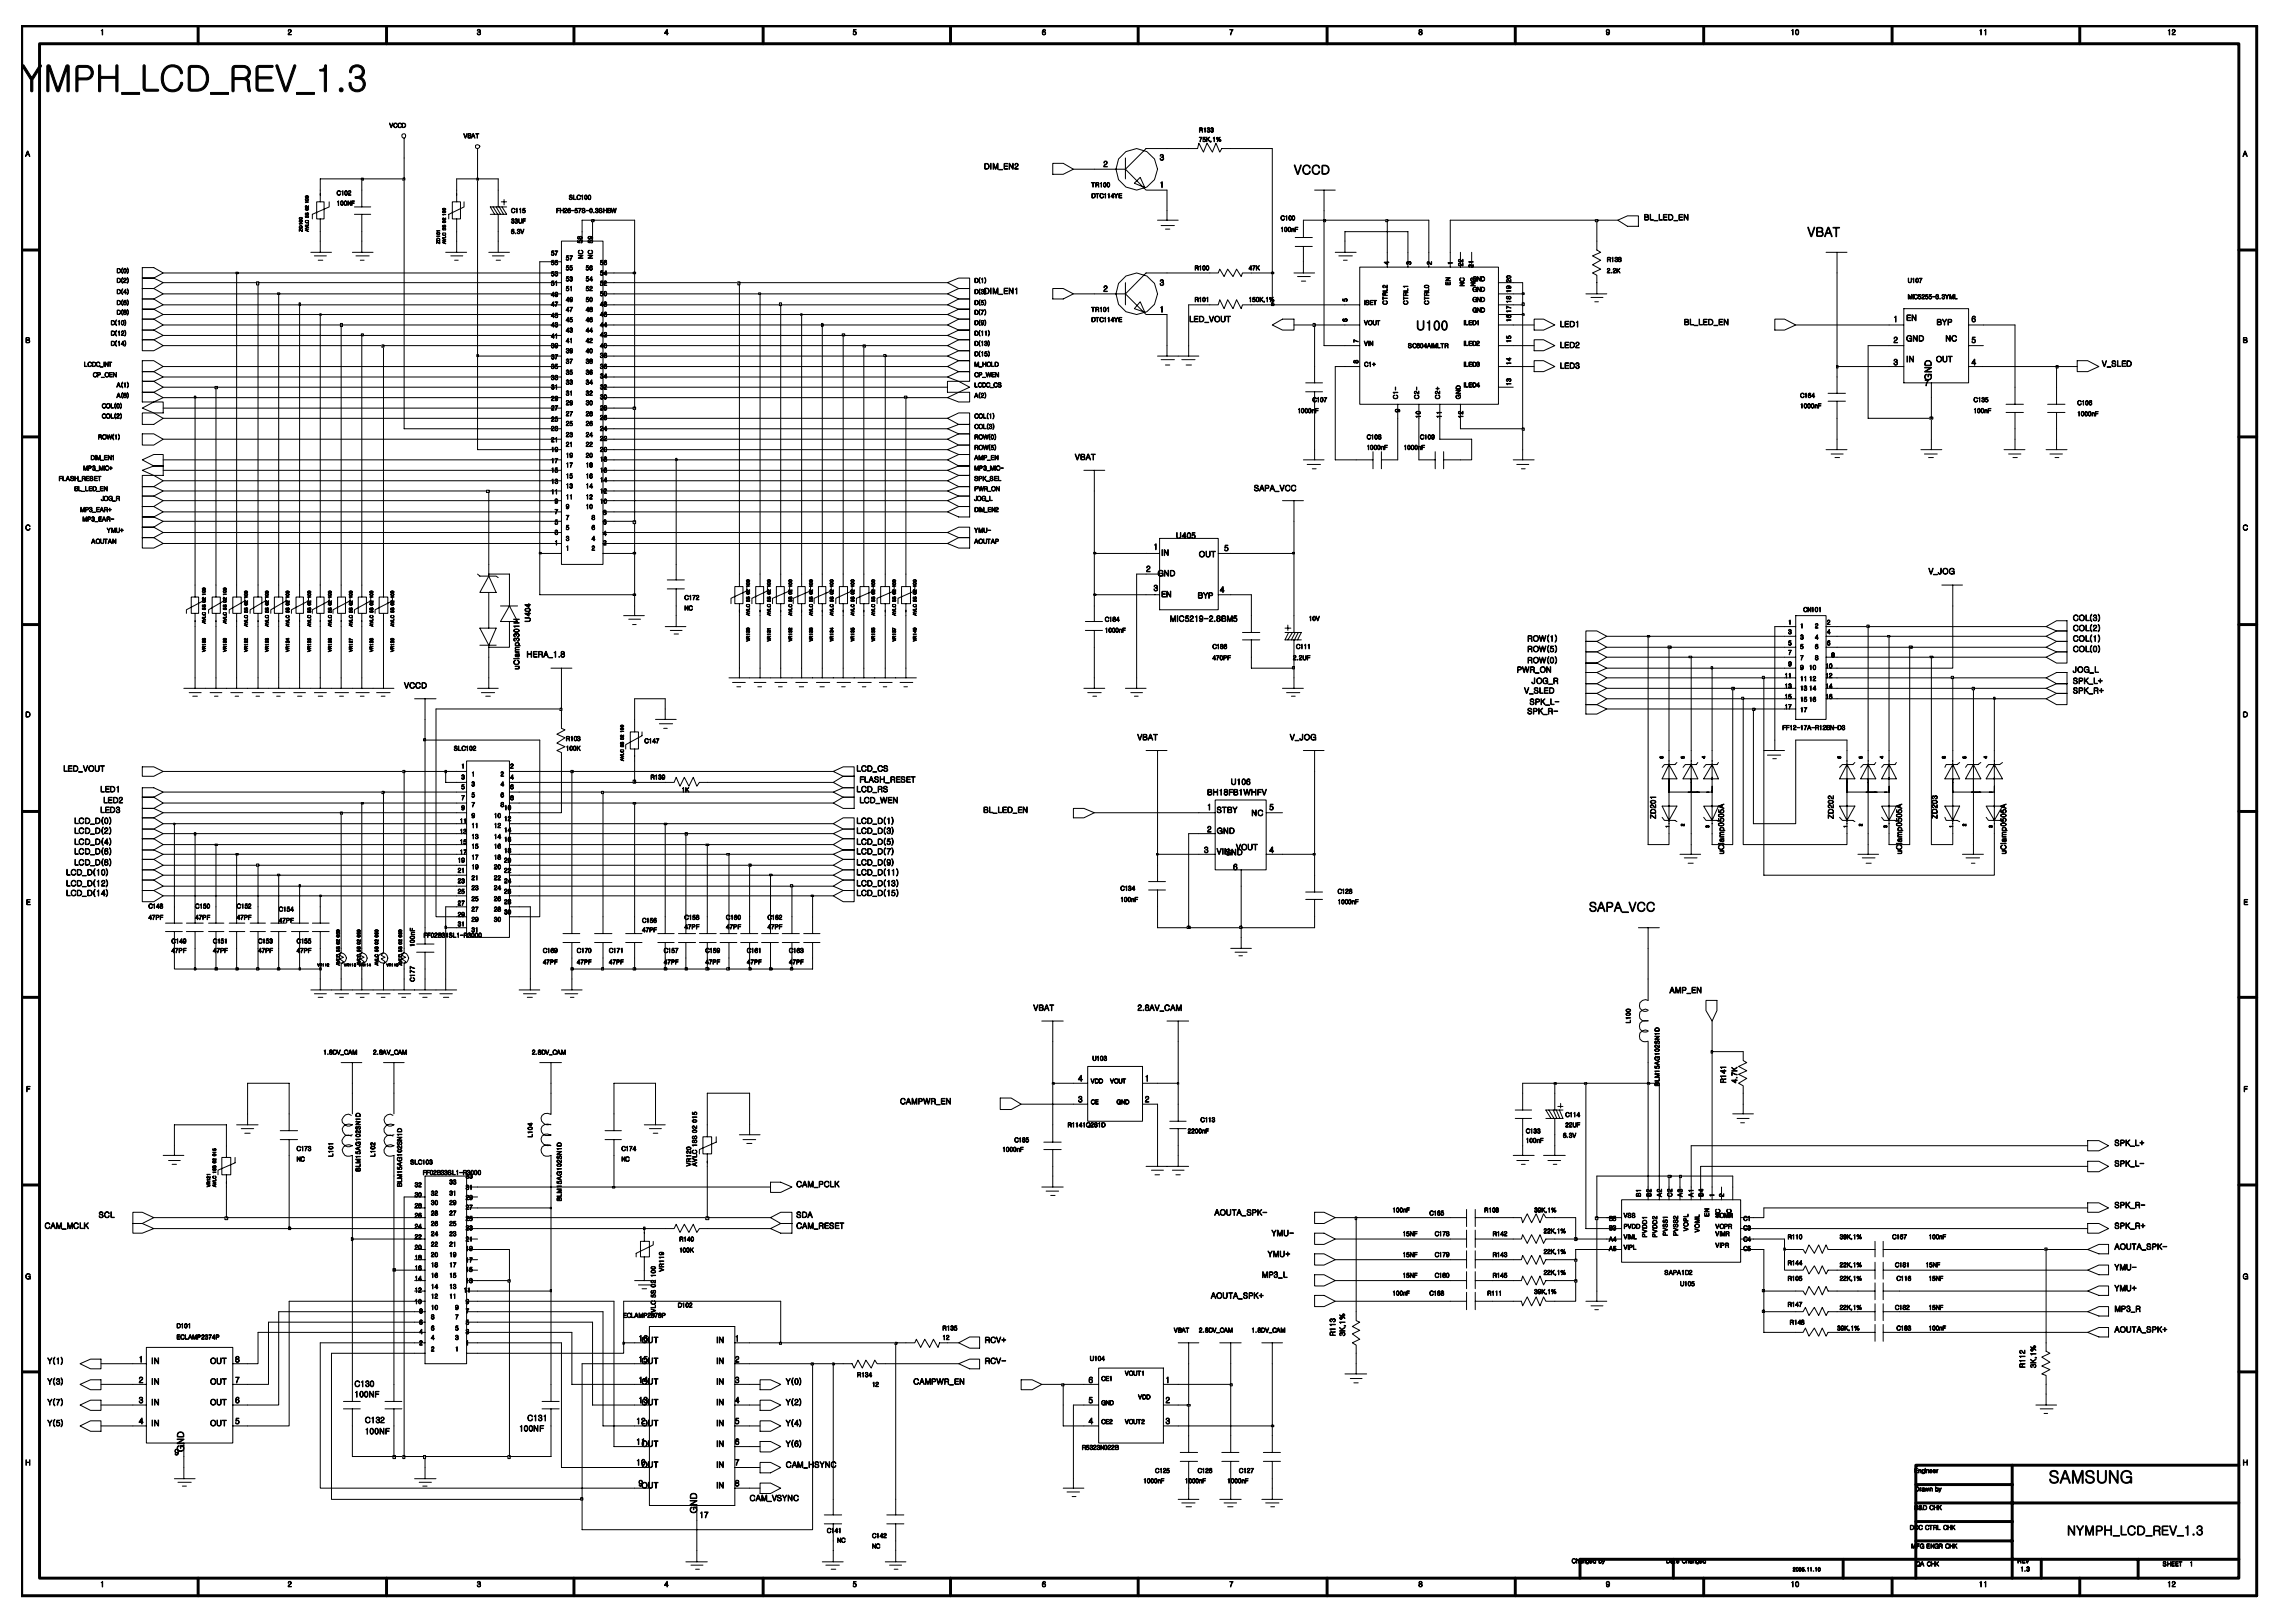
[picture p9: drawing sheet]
<svg xmlns="http://www.w3.org/2000/svg" width="189mm" height="135mm" viewBox="0 0 189 135" stroke-linecap="round" stroke-linejoin="round" font-family="sans-serif">
<defs><g id="words">
<text font-size="21.2" fill="#9cf" x="53.2" y="95.3" transform="rotate(-34 53.2 95.3)">Mobilchips</text>
<text font-size="3" x="1.7" y="7.6">YMPH_LCD_REV_1.3</text>
<text font-size="1.4" x="170.1" y="123.1">SAMSUNG</text>
<g font-size="1.1">
<text x="107.4" y="14.5">VCCD</text>
<text x="150.1" y="19.6">VBAT</text>
<text x="117.6" y="27.4">U100</text>
<text x="131.9" y="75.7">SAPA_VCC</text>
<text x="171.6" y="127.4">NYMPH_LCD_REV_1.3</text>
</g>
<g font-size=".8">
<text x="160.3" y="31.6" transform="rotate(-90 160.3 31.6)">GND</text>
<text x="15.3" y="120.5" transform="rotate(-90 15.3 120.5)">GND</text>
<text x="57.8" y="125.6" transform="rotate(-90 57.8 125.6)">GND</text>
</g>
<g font-size=".7">
<text x="81.7" y="14">DIM_EN2</text>
<text x="91.6" y="13.9">2</text>
<text x="96.3" y="15.6">1</text>
<text x="96.3" y="13.3">3</text>
<text x="96.3" y="23.7">3</text>
<text x="136.5" y="18.3">BL_LED_EN</text>
<text x="81.7" y="24.4">DIM_EN1</text>
<text x="91.6" y="24.2">2</text>
<text x="96.3" y="25.9">1</text>
<text x="98.7" y="26.7">LED_VOUT</text>
<text x="129.5" y="27.1">LED1</text>
<text x="129.5" y="28.9">LED2</text>
<text x="139.8" y="27">BL_LED_EN</text>
<text x="157.2" y="26.7">1</text>
<text x="157.2" y="28.5">2</text>
<text x="158.2" y="26.6">EN</text>
<text x="158.2" y="28.3">GND</text>
<text x="160.8" y="27">BYP</text>
<text x="161.5" y="28.3">NC</text>
<text x="163.7" y="26.7">6</text>
<text x="163.7" y="28.5">5</text>
<text x="129.5" y="30.6">LED3</text>
<text x="157.2" y="30.3">3</text>
<text x="158.2" y="30">IN</text>
<text x="159.8" y="32">7</text>
<text x="160.7" y="30">OUT</text>
<text x="163.7" y="30.3">4</text>
<text x="174.5" y="30.4">V_SLED</text>
<text x="89.2" y="38.2">VBAT</text>
<text x="104.1" y="40.8">SAPA_VCC</text>
<text x="95.1" y="47.5">2</text>
<text x="95.8" y="45.6">1</text>
<text x="96.1" y="47.8">GND</text>
<text x="96.4" y="46.1">IN</text>
<text x="97.6" y="44.7">U405</text>
<text x="99.5" y="46.2">OUT</text>
<text x="101.6" y="45.7">5</text>
<text x="160.1" y="47.7">V_JOG</text>
<text x="95.8" y="49.1">3</text>
<text x="96.4" y="49.6">EN</text>
<text x="97.1" y="51.6">MIC5219-2.8BM5</text>
<text x="99.4" y="49.7">BYP</text>
<text x="101.3" y="49.2">4</text>
<text x="126.8" y="53.2">ROW(1)</text>
<text x="172.1" y="53.2">COL(1)</text>
<text x="172.1" y="52.4">COL(2)</text>
<text x="172.1" y="51.5">COL(3)</text>
<text x="33.6" y="57.1">VCCD</text>
<text x="43.7" y="54.6">HERA_1.8</text>
<text x="125.9" y="55.8">PWR_ON</text>
<text x="126.5" y="57.6">V_SLED</text>
<text x="126.8" y="54.1">ROW(5)</text>
<text x="126.8" y="55">ROW(0)</text>
<text x="126.8" y="59.3">SPK_R-</text>
<text x="127" y="58.5">SPK_L-</text>
<text x="127.1" y="56.8">JOG_R</text>
<text x="172.1" y="55.8">JOG_L</text>
<text x="172.1" y="54.1">COL(0)</text>
<text x="172.1" y="57.6">SPK_R+</text>
<text x="172.1" y="56.8">SPK_L+</text>
<text x="5.3" y="64">LED_VOUT</text>
<text x="8.3" y="65.8">LED1</text>
<text x="71.1" y="65.8">LCD_RS</text>
<text x="71.1" y="64">LCD_CS</text>
<text x="71.4" y="65">FLASH_RESET</text>
<text x="94.4" y="61.4">VBAT</text>
<text x="102.2" y="65.1">U106</text>
<text x="107.1" y="61.4">V_JOG</text>
<text x="6.2" y="68.4">LCD_D(0)</text>
<text x="6.2" y="69.2">LCD_D(2)</text>
<text x="6.2" y="70.1">LCD_D(4)</text>
<text x="6.2" y="70.9">LCD_D(6)</text>
<text x="6.2" y="71.8">LCD_D(8)</text>
<text x="8.3" y="67.5">LED3</text>
<text x="8.6" y="66.7">LED2</text>
<text x="71.1" y="71.8">LCD_D(9)</text>
<text x="71.1" y="68.4">LCD_D(1)</text>
<text x="71.1" y="70.1">LCD_D(5)</text>
<text x="71.1" y="69.2">LCD_D(3)</text>
<text x="71.1" y="70.9">LCD_D(7)</text>
<text x="71.4" y="66.7">LCD_WEN</text>
<text x="81.6" y="67.5">BL_LED_EN</text>
<text x="100" y="70.8">3</text>
<text x="100.2" y="66">BH18FB1WHFV</text>
<text x="100.2" y="69.1">2</text>
<text x="100.2" y="67.2">1</text>
<text x="101" y="69.2">GND</text>
<text x="101" y="67.5">STBY</text>
<text x="101" y="70.9">VIN</text>
<text x="101.7" y="71">GND</text>
<text x="102.6" y="70.6">VOUT</text>
<text x="103.9" y="67.7">NC</text>
<text x="105.4" y="70.8">4</text>
<text x="105.4" y="67.2">5</text>
<text x="5.5" y="73.6">LCD_D(12)</text>
<text x="5.5" y="74.4">LCD_D(14)</text>
<text x="5.5" y="72.7">LCD_D(10)</text>
<text x="71.1" y="73.6">LCD_D(13)</text>
<text x="71.1" y="74.4">LCD_D(15)</text>
<text x="71.1" y="72.7">LCD_D(11)</text>
<text x="102.4" y="72.2">6</text>
<text x="85.8" y="83.9">VBAT</text>
<text x="94.4" y="83.9">2.8AV_CAM</text>
<text x="138.6" y="82.4">AMP_EN</text>
<text x="89.5" y="89.8">4</text>
<text x="95" y="89.8">1</text>
<text x="74.7" y="91.7">CAMPWR_EN</text>
<text x="89.5" y="91.5">3</text>
<text x="95" y="91.5">2</text>
<text x="175.5" y="95.1">SPK_L+</text>
<text x="3.7" y="102">CAM_MCLK</text>
<text x="8.2" y="101.1">SCL</text>
<text x="66.1" y="102">CAM_RESET</text>
<text x="66.1" y="98.5">CAM_PCLK</text>
<text x="66.1" y="101.1">SDA</text>
<text x="100.8" y="100.9">AOUTA_SPK-</text>
<text x="175.5" y="96.8">SPK_L-</text>
<text x="175.5" y="100.3">SPK_R-</text>
<text x="175.5" y="102">SPK_R+</text>
<text x="100.5" y="107.8">AOUTA_SPK+</text>
<text x="104.8" y="106.1">MP3_L</text>
<text x="105.2" y="104.3">YMU+</text>
<text x="105.6" y="102.6">YMU-</text>
<text x="175.5" y="107.2">YMU+</text>
<text x="175.5" y="105.4">YMU-</text>
<text x="175.5" y="103.7">AOUTA_SPK-</text>
<text x="3.9" y="113.2">Y(1)</text>
<text x="11.5" y="113.1">1</text>
<text x="12.6" y="113.2">IN</text>
<text x="17.4" y="113.2">OUT</text>
<text x="19.5" y="113.1">8</text>
<text x="53" y="111.3">16</text>
<text x="53" y="113.1">15</text>
<text x="53.3" y="111.5">OUT</text>
<text x="53.3" y="113.2">OUT</text>
<text x="59.5" y="111.5">IN</text>
<text x="59.5" y="113.2">IN</text>
<text x="61" y="111.3">1</text>
<text x="61" y="113.1">2</text>
<text x="81.7" y="113.2">RCV-</text>
<text x="81.7" y="111.5">RCV+</text>
<text x="175.5" y="108.9">MP3_R</text>
<text x="175.5" y="110.6">AOUTA_SPK+</text>
<text x="3.9" y="118.4">Y(5)</text>
<text x="3.9" y="116.6">Y(7)</text>
<text x="3.9" y="114.9">Y(3)</text>
<text x="11.5" y="114.8">2</text>
<text x="11.5" y="116.5">3</text>
<text x="11.5" y="118.2">4</text>
<text x="12.6" y="114.9">IN</text>
<text x="12.6" y="116.6">IN</text>
<text x="12.6" y="118.4">IN</text>
<text x="17.4" y="114.9">OUT</text>
<text x="17.4" y="116.6">OUT</text>
<text x="17.4" y="118.4">OUT</text>
<text x="19.5" y="114.8">7</text>
<text x="19.5" y="116.5">6</text>
<text x="19.5" y="118.2">5</text>
<text x="29.4" y="116">100NF</text>
<text x="29.4" y="115.1">C130</text>
<text x="30.3" y="118.1">C132</text>
<text x="30.3" y="119.1">100NF</text>
<text x="43.1" y="118.8">100NF</text>
<text x="43.8" y="118">C131</text>
<text x="52.8" y="118.2">12</text>
<text x="52.8" y="119.9">11</text>
<text x="53" y="114.8">14</text>
<text x="53" y="116.5">13</text>
<text x="53.3" y="114.9">OUT</text>
<text x="53.3" y="116.6">OUT</text>
<text x="53.3" y="118.4">OUT</text>
<text x="59.5" y="114.9">IN</text>
<text x="59.5" y="116.6">IN</text>
<text x="59.5" y="118.4">IN</text>
<text x="61" y="114.8">3</text>
<text x="61" y="116.5">4</text>
<text x="61" y="118.2">5</text>
<text x="61" y="119.9">6</text>
<text x="65.2" y="114.9">Y(0)</text>
<text x="65.2" y="116.6">Y(2)</text>
<text x="65.2" y="118.4">Y(4)</text>
<text x="75.8" y="114.9">CAMPWR_EN</text>
<text x="90.4" y="114.8">6</text>
<text x="90.4" y="118.2">4</text>
<text x="90.4" y="116.5">5</text>
<text x="96.8" y="116.5">2</text>
<text x="96.8" y="114.8">1</text>
<text x="96.8" y="118.2">3</text>
<text x="14.5" y="120.8">9</text>
<text x="52.8" y="121.6">10</text>
<text x="53" y="123.4">9</text>
<text x="53.3" y="120.1">OUT</text>
<text x="53.3" y="121.8">OUT</text>
<text x="53.3" y="123.5">OUT</text>
<text x="58.1" y="126">17</text>
<text x="59.5" y="120.1">IN</text>
<text x="59.5" y="121.8">IN</text>
<text x="59.5" y="123.5">IN</text>
<text x="61" y="121.6">7</text>
<text x="61" y="123.4">8</text>
<text x="62.2" y="124.6">CAM_VSYNC</text>
<text x="65.2" y="121.8">CAM_HSYNC</text>
<text x="65.2" y="120.1">Y(6)</text>
</g>
<g font-size=".6">
<text x="8.3" y="2.9">1</text>
<text x="23.9" y="2.9">2</text>
<text x="39.6" y="2.9">3</text>
<text x="55.1" y="2.9">4</text>
<text x="70.8" y="2.9">5</text>
<text x="86.5" y="2.9">6</text>
<text x="102" y="2.9">7</text>
<text x="117.8" y="2.9">8</text>
<text x="133.3" y="2.9">9</text>
<text x="148.7" y="2.9">10</text>
<text x="164.3" y="2.9">11</text>
<text x="179.9" y="2.9">12</text>
<text x="2.1" y="13">A</text>
<text x="186.2" y="13">A</text>
<text x="2.1" y="28.5">B</text>
<text x="186.2" y="28.5">B</text>
<text x="2.1" y="44">C</text>
<text x="186.2" y="44">C</text>
<text x="44" y="51.7" transform="rotate(-90 44 51.7)">U404</text>
<text x="2.1" y="59.5">D</text>
<text x="43.1" y="55.6" transform="rotate(-90 43.1 55.6)">uClamp3301H</text>
<text x="186.2" y="59.5">D</text>
<text x="137.5" y="68" transform="rotate(-90 137.5 68)">ZD201</text>
<text x="143.1" y="70.9" transform="rotate(-90 143.1 70.9)">uClamp0505A</text>
<text x="152.2" y="68" transform="rotate(-90 152.2 68)">ZD202</text>
<text x="157.9" y="70.9" transform="rotate(-90 157.9 70.9)">uClamp0505A</text>
<text x="160.8" y="68" transform="rotate(-90 160.8 68)">ZD203</text>
<text x="166.5" y="70.9" transform="rotate(-90 166.5 70.9)">uClamp0505A</text>
<text x="2.2" y="75.1">E</text>
<text x="186.2" y="75.1">E</text>
<text x="143.3" y="89.9" transform="rotate(-90 143.3 89.9)">R141</text>
<text x="144.2" y="89.9" transform="rotate(-90 144.2 89.9)">4.7K</text>
<text x="2.2" y="90.6">F</text>
<text x="186.2" y="90.6">F</text>
<text x="2.1" y="106.2">G</text>
<text x="186.2" y="106.2">G</text>
<text x="110.9" y="110.9" transform="rotate(-90 110.9 110.9)">R113</text>
<text x="111.7" y="110.9" transform="rotate(-90 111.7 110.9)">3K,1%</text>
<text x="168.1" y="113.6" transform="rotate(-90 168.1 113.6)">R112</text>
<text x="169" y="113.6" transform="rotate(-90 169 113.6)">3K,1%</text>
<text x="2.1" y="121.6">H</text>
<text x="186.2" y="121.6">H</text>
<text x="8.3" y="131.7">1</text>
<text x="23.9" y="131.7">2</text>
<text x="39.6" y="131.7">3</text>
<text x="55.1" y="131.7">4</text>
<text x="70.8" y="131.7">5</text>
<text x="86.5" y="131.7">6</text>
<text x="102" y="131.7">7</text>
<text x="117.8" y="131.7">8</text>
<text x="133.3" y="131.7">9</text>
<text x="148.7" y="131.7">10</text>
<text x="164.3" y="131.7">11</text>
<text x="179.9" y="131.7">12</text>
</g>
<g font-size=".5">
<text x="32.3" y="10.6">VCCD</text>
<text x="38.5" y="11.5">VBAT</text>
<text x="99.5" y="11.8">75K,1%</text>
<text x="99.5" y="11">R133</text>
<text x="27.9" y="17.1">100NF</text>
<text x="27.9" y="16.2">C102</text>
<text x="42.4" y="17.7">C115</text>
<text x="46.2" y="17.7">FH26-57S-0.3SHBW</text>
<text x="47.2" y="16.6">SLC100</text>
<text x="90.6" y="15.5">TR100</text>
<text x="90.6" y="16.4">DTC114YE</text>
<text x="9.7" y="23.5">D(2)</text>
<text x="9.7" y="22.7">D(0)</text>
<text x="42.4" y="19.4">6.3V</text>
<text x="42.4" y="18.5">33UF</text>
<text x="45.7" y="21.2">57</text>
<text x="45.7" y="23.7">51</text>
<text x="45.7" y="22.9">53</text>
<text x="45.7" y="22">55</text>
<text x="47" y="22.4">55</text>
<text x="47" y="21.6">57</text>
<text x="47" y="23.3">53</text>
<text x="48.3" y="20.2" transform="rotate(-90 48.3 20.2)">58</text>
<text x="48.4" y="21.5" transform="rotate(-90 48.4 21.5)">NC</text>
<text x="48.6" y="22.4">56</text>
<text x="48.6" y="23.3">54</text>
<text x="49.2" y="21.5" transform="rotate(-90 49.2 21.5)">NC</text>
<text x="49.2" y="20.2" transform="rotate(-90 49.2 20.2)">59</text>
<text x="49.8" y="22">56</text>
<text x="49.8" y="23.7">52</text>
<text x="49.8" y="22.9">54</text>
<text x="80.9" y="23.5">D(1)</text>
<text x="99.2" y="22.4">R100</text>
<text x="103.7" y="22.4">47K</text>
<text x="106.3" y="18.3">C100</text>
<text x="106.3" y="19.2">100nF</text>
<text x="115.3" y="22" transform="rotate(-90 115.3 22)">4</text>
<text x="117.1" y="22" transform="rotate(-90 117.1 22)">3</text>
<text x="118.9" y="22" transform="rotate(-90 118.9 22)">2</text>
<text x="120.4" y="23.7" transform="rotate(-90 120.4 23.7)">EN</text>
<text x="120.6" y="22" transform="rotate(-90 120.6 22)">1</text>
<text x="121.5" y="22.1" transform="rotate(-90 121.5 22.1)">22</text>
<text x="121.6" y="23.8" transform="rotate(-90 121.6 23.8)">NC</text>
<text x="122.2" y="23.3">GND</text>
<text x="122.3" y="22.2" transform="rotate(-90 122.3 22.2)">21</text>
<text x="122.5" y="23.8" transform="rotate(-90 122.5 23.8)">NC</text>
<text x="125.4" y="23.5" transform="rotate(-90 125.4 23.5)">20</text>
<text x="133.4" y="21.7">R138</text>
<text x="133.4" y="22.7">2.2K</text>
<text x="158.4" y="23.5">U107</text>
<text x="9.2" y="27">D(10)</text>
<text x="9.2" y="27.8">D(12)</text>
<text x="9.2" y="28.7">D(14)</text>
<text x="9.7" y="24.4">D(4)</text>
<text x="9.7" y="25.3">D(6)</text>
<text x="9.7" y="26.1">D(8)</text>
<text x="45.7" y="24.6">49</text>
<text x="45.7" y="28.1">41</text>
<text x="45.7" y="27.1">43</text>
<text x="45.7" y="26.4">45</text>
<text x="45.7" y="25.4">47</text>
<text x="45.7" y="29.8">37</text>
<text x="45.7" y="28.9">39</text>
<text x="47" y="25.1">49</text>
<text x="47" y="24.1">51</text>
<text x="47" y="28.5">41</text>
<text x="47" y="27.6">43</text>
<text x="47" y="26.7">45</text>
<text x="47" y="25.9">47</text>
<text x="47" y="29.3">39</text>
<text x="48.6" y="24.1">52</text>
<text x="48.6" y="28.5">42</text>
<text x="48.6" y="27.6">44</text>
<text x="48.6" y="26.7">46</text>
<text x="48.6" y="25.9">48</text>
<text x="48.6" y="25.1">50</text>
<text x="48.6" y="29.3">40</text>
<text x="49.8" y="25.4">48</text>
<text x="49.8" y="24.6">50</text>
<text x="49.8" y="28">42</text>
<text x="49.8" y="27.1">44</text>
<text x="49.8" y="26.3">46</text>
<text x="49.8" y="29.7">38</text>
<text x="49.8" y="28.9">40</text>
<text x="80.9" y="28.7">D(13)</text>
<text x="80.9" y="27.8">D(11)</text>
<text x="80.9" y="27">D(9)</text>
<text x="80.9" y="26.1">D(7)</text>
<text x="80.9" y="25.3">D(5)</text>
<text x="80.9" y="24.4">D(3)</text>
<text x="80.9" y="29.6">D(15)</text>
<text x="90.6" y="26.7">DTC114YE</text>
<text x="90.6" y="25.9">TR101</text>
<text x="99.2" y="25.1">R101</text>
<text x="103.7" y="25.1">150K,1%</text>
<text x="111.8" y="26.7" transform="rotate(-90 111.8 26.7)">6</text>
<text x="111.8" y="25.1" transform="rotate(-90 111.8 25.1)">5</text>
<text x="112.8" y="28.5" transform="rotate(-90 112.8 28.5)">7</text>
<text x="113.2" y="28.7">VIN</text>
<text x="113.2" y="27">VOUT</text>
<text x="113.2" y="25.3">ISET</text>
<text x="115.2" y="25.3" transform="rotate(-90 115.2 25.3)">CTRL2</text>
<text x="116.9" y="25.3" transform="rotate(-90 116.9 25.3)">CTRL1</text>
<text x="116.9" y="28.9">SC604AIMLTR</text>
<text x="118.6" y="25.3" transform="rotate(-90 118.6 25.3)">CTRL0</text>
<text x="121.5" y="27">ILED1</text>
<text x="121.5" y="28.7">ILED2</text>
<text x="122.2" y="24.2">GND</text>
<text x="122.2" y="25.9">GND</text>
<text x="122.2" y="25.1">GND</text>
<text x="125.4" y="28.5" transform="rotate(-90 125.4 28.5)">15</text>
<text x="125.4" y="26.7" transform="rotate(-90 125.4 26.7)">16</text>
<text x="125.4" y="25.2" transform="rotate(-90 125.4 25.2)">18</text>
<text x="125.4" y="24.3" transform="rotate(-90 125.4 24.3)">19</text>
<text x="125.4" y="26" transform="rotate(-90 125.4 26)">17</text>
<text x="158.4" y="24.8">MIC5255-3.3YML</text>
<text x="7" y="30.4">LCDC_INT</text>
<text x="7.7" y="31.3">CP_OEN</text>
<text x="8.4" y="34.7">COL(2)</text>
<text x="8.4" y="33.9">COL(0)</text>
<text x="9.7" y="33">A(8)</text>
<text x="9.7" y="32.1">A(1)</text>
<text x="45.7" y="31.5">33</text>
<text x="45.7" y="30.6">35</text>
<text x="45.7" y="34">27</text>
<text x="45.7" y="33.3">29</text>
<text x="45.7" y="32.3">31</text>
<text x="45.7" y="35.8">23</text>
<text x="45.7" y="35">25</text>
<text x="47" y="31.9">33</text>
<text x="47" y="31.1">35</text>
<text x="47" y="30.2">37</text>
<text x="47" y="34.5">27</text>
<text x="47" y="33.6">29</text>
<text x="47" y="32.8">31</text>
<text x="47" y="35.3">25</text>
<text x="48.6" y="34.5">28</text>
<text x="48.6" y="31.9">34</text>
<text x="48.6" y="31.1">36</text>
<text x="48.6" y="30.2">38</text>
<text x="48.6" y="35.3">26</text>
<text x="48.6" y="33.6">30</text>
<text x="48.6" y="32.8">32</text>
<text x="49.8" y="30.6">36</text>
<text x="49.8" y="32.3">32</text>
<text x="49.8" y="35.8">24</text>
<text x="49.8" y="31.4">34</text>
<text x="49.8" y="34.9">26</text>
<text x="49.8" y="34">28</text>
<text x="49.8" y="33.1">30</text>
<text x="80.9" y="32.1">LCDC_CS</text>
<text x="80.9" y="31.3">CP_WEN</text>
<text x="80.9" y="33">A(2)</text>
<text x="80.9" y="30.4">M_HOLD</text>
<text x="80.9" y="34.7">COL(1)</text>
<text x="80.9" y="35.6">COL(3)</text>
<text x="107.7" y="34.3">1000nF</text>
<text x="108.9" y="33.4">C107</text>
<text x="112.8" y="30.2" transform="rotate(-90 112.8 30.2)">8</text>
<text x="113.2" y="30.4">C1+</text>
<text x="116" y="33.1" transform="rotate(-90 116 33.1)">C1-</text>
<text x="116.2" y="34.2" transform="rotate(-90 116.2 34.2)">9</text>
<text x="117.8" y="33.1" transform="rotate(-90 117.8 33.1)">C2-</text>
<text x="117.9" y="34.7" transform="rotate(-90 117.9 34.7)">10</text>
<text x="119.5" y="33.1" transform="rotate(-90 119.5 33.1)">C2+</text>
<text x="119.7" y="34.7" transform="rotate(-90 119.7 34.7)">11</text>
<text x="121.2" y="33.1" transform="rotate(-90 121.2 33.1)">GND</text>
<text x="121.5" y="34.7" transform="rotate(-90 121.5 34.7)">12</text>
<text x="121.5" y="30.4">ILED3</text>
<text x="121.5" y="32.1">ILED4</text>
<text x="125.4" y="32" transform="rotate(-90 125.4 32)">13</text>
<text x="125.4" y="30.3" transform="rotate(-90 125.4 30.3)">14</text>
<text x="149.4" y="33">C164</text>
<text x="149.4" y="33.9">1000nF</text>
<text x="163.8" y="34.3">100nF</text>
<text x="163.8" y="33.4">C135</text>
<text x="172.4" y="33.6">C106</text>
<text x="172.4" y="34.5">1000nF</text>
<text x="4.9" y="39.9">FLASH_RESET</text>
<text x="6.2" y="40.8">BL_LED_EN</text>
<text x="6.9" y="39">MP3_MIC+</text>
<text x="7.5" y="38.2">DIM_EN1</text>
<text x="8.1" y="36.5">ROW(1)</text>
<text x="8.4" y="41.6">JOG_R</text>
<text x="45.7" y="37.5">19</text>
<text x="45.7" y="36.7">21</text>
<text x="45.7" y="41">11</text>
<text x="45.7" y="40.1">13</text>
<text x="45.7" y="39.2">15</text>
<text x="45.7" y="38.4">17</text>
<text x="46" y="41.8">9</text>
<text x="47" y="38">19</text>
<text x="47" y="37.1">21</text>
<text x="47" y="36.3">23</text>
<text x="47" y="41.4">11</text>
<text x="47" y="40.5">13</text>
<text x="47" y="39.7">15</text>
<text x="47" y="38.8">17</text>
<text x="48.6" y="38">20</text>
<text x="48.6" y="37.1">22</text>
<text x="48.6" y="36.3">24</text>
<text x="48.6" y="41.4">12</text>
<text x="48.6" y="40.5">14</text>
<text x="48.6" y="39.7">16</text>
<text x="48.6" y="38.8">18</text>
<text x="49.8" y="41.8">10</text>
<text x="49.8" y="39.2">16</text>
<text x="49.8" y="37.5">20</text>
<text x="49.8" y="36.6">22</text>
<text x="49.8" y="40.9">12</text>
<text x="49.8" y="40">14</text>
<text x="49.8" y="38.3">18</text>
<text x="80.9" y="40.8">PWR_ON</text>
<text x="80.9" y="39">MP3_MIC-</text>
<text x="80.9" y="38.2">AMP_EN</text>
<text x="80.9" y="41.6">JOG_L</text>
<text x="80.9" y="39.9">SPK_SEL</text>
<text x="80.9" y="37.3">ROW(5)</text>
<text x="80.9" y="36.5">ROW(0)</text>
<text x="113.5" y="36.5">C108</text>
<text x="113.5" y="37.3">1000nF</text>
<text x="116.5" y="37.3">1000nF</text>
<text x="117.9" y="36.5">C109</text>
<text x="6.6" y="42.5">MP3_EAR+</text>
<text x="6.8" y="43.3">MP3_EAR-</text>
<text x="7.6" y="45.1">AOUTAN</text>
<text x="8.9" y="44.2">YMU+</text>
<text x="46" y="42.7">7</text>
<text x="46" y="43.5">5</text>
<text x="46" y="45.2">1</text>
<text x="46" y="44.4">3</text>
<text x="47" y="43.1">7</text>
<text x="47" y="42.2">9</text>
<text x="47" y="44">5</text>
<text x="47" y="45.7">1</text>
<text x="47" y="44.9">3</text>
<text x="48.6" y="42.2">10</text>
<text x="49.1" y="44">6</text>
<text x="49.1" y="43.1">8</text>
<text x="49.1" y="44.9">4</text>
<text x="49.1" y="45.7">2</text>
<text x="50.1" y="43.5">6</text>
<text x="50.1" y="42.7">8</text>
<text x="50.1" y="44.5">4</text>
<text x="50.1" y="45.2">2</text>
<text x="80.9" y="45.1">AOUTAP</text>
<text x="80.9" y="44.2">YMU-</text>
<text x="80.9" y="42.5">DIM_EN2</text>
<text x="56.8" y="50.7">NC</text>
<text x="56.8" y="49.8">C172</text>
<text x="91.7" y="51.6">C184</text>
<text x="91.7" y="52.5">1000nF</text>
<text x="100.6" y="53.9">C186</text>
<text x="107.6" y="53.9">C111</text>
<text x="108.6" y="51.5">10V</text>
<text x="148.4" y="52.6">3</text>
<text x="148.4" y="53.6">5</text>
<text x="148.4" y="51.8">1</text>
<text x="149.4" y="53.1">3</text>
<text x="149.4" y="53.9">5</text>
<text x="149.4" y="52.1">1</text>
<text x="149.7" y="50.8">CN101</text>
<text x="150.7" y="53.1">4</text>
<text x="150.7" y="53.9">6</text>
<text x="150.7" y="52.1">2</text>
<text x="151.7" y="52.6">4</text>
<text x="151.7" y="53.6">6</text>
<text x="151.7" y="51.8">2</text>
<text x="100.6" y="54.8">470PF</text>
<text x="107.3" y="54.8">2.2UF</text>
<text x="148.2" y="56.3">11</text>
<text x="148.2" y="57.1">13</text>
<text x="148.2" y="58">15</text>
<text x="148.2" y="58.9">17</text>
<text x="148.4" y="54.3">7</text>
<text x="148.4" y="55.3">9</text>
<text x="149.4" y="54.8">7</text>
<text x="149.4" y="55.6">9</text>
<text x="149.4" y="56.5">11</text>
<text x="149.4" y="57.3">13</text>
<text x="149.4" y="58.2">15 16</text>
<text x="149.4" y="59.1">17</text>
<text x="150.2" y="56.5">12</text>
<text x="150.2" y="57.3">14</text>
<text x="150.2" y="55.6">10</text>
<text x="150.7" y="54.8">8</text>
<text x="151.5" y="56.3">12</text>
<text x="151.5" y="57.1">14</text>
<text x="151.5" y="58">16</text>
<text x="151.5" y="55.5">10</text>
<text x="152" y="54.6">8</text>
<text x="37.7" y="62.3">SLC102</text>
<text x="38.3" y="65.5">5</text>
<text x="38.3" y="64.7">3</text>
<text x="38.3" y="63.8">1</text>
<text x="39.1" y="65.3">3</text>
<text x="39.1" y="64.4">1</text>
<text x="41.5" y="65.3">4</text>
<text x="41.5" y="64.4">2</text>
<text x="42.4" y="64.7">4</text>
<text x="42.4" y="63.8">2</text>
<text x="42.4" y="65.5">6</text>
<text x="47" y="61.5">R103</text>
<text x="47" y="62.3">100K</text>
<text x="53.5" y="61.7">C147</text>
<text x="54" y="64.7">R139</text>
<text x="56.6" y="65.8">1K</text>
<text x="148" y="60.6">FF12-17A-R12BN-D3</text>
<text x="38" y="71.6">19</text>
<text x="38.2" y="69.2">13</text>
<text x="38.2" y="70.1">15</text>
<text x="38.2" y="70.9">17</text>
<text x="38.2" y="68.3">11</text>
<text x="38.3" y="67.2">9</text>
<text x="38.3" y="66.4">7</text>
<text x="39.1" y="66.2">5</text>
<text x="39.1" y="69.6">13</text>
<text x="39.1" y="67.9">9</text>
<text x="39.1" y="70.4">15</text>
<text x="39.1" y="67">7</text>
<text x="39.1" y="71.3">17</text>
<text x="39.1" y="68.7">11</text>
<text x="41" y="69.6">14</text>
<text x="41" y="70.4">16</text>
<text x="41" y="71.3">18</text>
<text x="41" y="67.9">10</text>
<text x="41" y="68.7">12</text>
<text x="41.5" y="66.2">6</text>
<text x="41.5" y="67">8</text>
<text x="41.8" y="71.6">20</text>
<text x="41.8" y="68.1">12</text>
<text x="41.8" y="69.1">14</text>
<text x="41.8" y="69.9">16</text>
<text x="41.8" y="70.8">18</text>
<text x="41.8" y="67.2">10</text>
<text x="42.4" y="66.4">8</text>
<text x="12.3" y="76.3">47PF</text>
<text x="12.3" y="75.4">C148</text>
<text x="16.2" y="76.3">47PF</text>
<text x="16.2" y="75.4">C150</text>
<text x="19.6" y="75.4">C152</text>
<text x="19.6" y="76.3">47PF</text>
<text x="23.1" y="76.6">47PF</text>
<text x="23.1" y="75.7">C154</text>
<text x="35.2" y="77.8">FF02B31SL1-R3000</text>
<text x="38" y="72.4">21</text>
<text x="38" y="73.3">23</text>
<text x="38" y="74.2">25</text>
<text x="38" y="76.9">31</text>
<text x="38" y="76.1">29</text>
<text x="38" y="75.2">27</text>
<text x="39.1" y="73.1">21</text>
<text x="39.1" y="73.9">23</text>
<text x="39.1" y="74.8">25</text>
<text x="39.1" y="77.4">31</text>
<text x="39.1" y="76.5">29</text>
<text x="39.1" y="75.7">27</text>
<text x="39.1" y="72.1">19</text>
<text x="41" y="72.1">20</text>
<text x="41" y="73.1">22</text>
<text x="41" y="73.9">24</text>
<text x="41" y="74.8">26</text>
<text x="41" y="76.5">30</text>
<text x="41" y="75.7">28</text>
<text x="41.8" y="73.3">24</text>
<text x="41.8" y="74.2">26</text>
<text x="41.8" y="72.4">22</text>
<text x="41.8" y="75.9">30</text>
<text x="41.8" y="75">28</text>
<text x="53.3" y="77.4">47PF</text>
<text x="53.3" y="76.6">C156</text>
<text x="56.8" y="77.1">47PF</text>
<text x="56.8" y="76.3">C158</text>
<text x="60.3" y="77.1">47PF</text>
<text x="60.3" y="76.3">C160</text>
<text x="63.7" y="77.1">47PF</text>
<text x="63.7" y="76.3">C162</text>
<text x="93" y="74.9">100nF</text>
<text x="93" y="73.9">C134</text>
<text x="111" y="74.2">C128</text>
<text x="111" y="75">1000nF</text>
<text x="14.2" y="78.3">C149</text>
<text x="14.2" y="79.1">47PF</text>
<text x="17.7" y="78.3">C151</text>
<text x="17.7" y="79.1">47PF</text>
<text x="21.4" y="78.3">C153</text>
<text x="21.4" y="79.1">47PF</text>
<text x="24.6" y="79.1">47PF</text>
<text x="24.6" y="78.3">C155</text>
<text x="34.4" y="81.5" transform="rotate(-90 34.4 81.5)">C177</text>
<text x="34.4" y="78.6" transform="rotate(-90 34.4 78.6)">100nF</text>
<text x="45.1" y="79.1">C169</text>
<text x="45.1" y="80">47PF</text>
<text x="47.9" y="80">47PF</text>
<text x="47.9" y="79.1">C170</text>
<text x="50.5" y="79.1">C171</text>
<text x="50.5" y="80">47PF</text>
<text x="55.1" y="80">47PF</text>
<text x="55.1" y="79.1">C157</text>
<text x="58.5" y="79.1">C159</text>
<text x="58.5" y="80">47PF</text>
<text x="62" y="79.1">C161</text>
<text x="62" y="80">47PF</text>
<text x="65.5" y="79.1">C163</text>
<text x="65.5" y="80">47PF</text>
<text x="26.8" y="87.5">1.8DV_CAM</text>
<text x="31" y="87.5">2.8AV_CAM</text>
<text x="44.2" y="87.5">2.8DV_CAM</text>
<text x="90.6" y="89.9">VDD</text>
<text x="90.7" y="88">U103</text>
<text x="92.2" y="89.9">VOUT</text>
<text x="135.4" y="85" transform="rotate(-90 135.4 85)">L100</text>
<text x="24.6" y="95.5">C173</text>
<text x="44.2" y="94.4" transform="rotate(-90 44.2 94.4)">L104</text>
<text x="51.6" y="95.5">C174</text>
<text x="83.2" y="95.6">1000nF</text>
<text x="84.2" y="94.8">C185</text>
<text x="88.6" y="93.6">R1141Q281D</text>
<text x="90.6" y="91.7">CE</text>
<text x="92.7" y="91.7">GND</text>
<text x="98.6" y="94.1">2200nF</text>
<text x="99.7" y="93.1">C113</text>
<text x="126.7" y="94.1">C133</text>
<text x="126.7" y="94.9">100nF</text>
<text x="129.8" y="94.4">6.3V</text>
<text x="129.9" y="93.6">22UF</text>
<text x="129.9" y="92.7">C114</text>
<text x="137.8" y="90.2" transform="rotate(-90 137.8 90.2)">BLM15AG102SN1D</text>
<text x="24.6" y="96.4">NC</text>
<text x="27.6" y="96" transform="rotate(-90 27.6 96)">L101</text>
<text x="29.9" y="97.3" transform="rotate(-90 29.9 97.3)">BLM15AG102SN1D</text>
<text x="31.1" y="96" transform="rotate(-90 31.1 96)">L102</text>
<text x="33.4" y="98.5" transform="rotate(-90 33.4 98.5)">BLM15AG102SN1D</text>
<text x="34.1" y="96.7">SLC103</text>
<text x="34.4" y="99.4">30</text>
<text x="34.4" y="98.5">32</text>
<text x="34.4" y="102">24</text>
<text x="34.4" y="101.1">26</text>
<text x="34.4" y="100.3">28</text>
<text x="35.1" y="97.5">FF02B33SL1-R3000</text>
<text x="35.8" y="100">30</text>
<text x="35.8" y="99.2">32</text>
<text x="35.8" y="101.8">26</text>
<text x="35.8" y="100.9">28</text>
<text x="37.3" y="99.2">31</text>
<text x="37.3" y="98.3">33</text>
<text x="37.3" y="101.8">25</text>
<text x="37.3" y="100.9">27</text>
<text x="37.3" y="100">29</text>
<text x="38.7" y="98.8">31</text>
<text x="38.7" y="97.8">33</text>
<text x="38.7" y="101.3">25</text>
<text x="38.7" y="100.4">27</text>
<text x="38.7" y="99.6">29</text>
<text x="46.6" y="99.7" transform="rotate(-90 46.6 99.7)">BLM15AG102SN1D</text>
<text x="51.6" y="96.4">NC</text>
<text x="57.4" y="96.8" transform="rotate(-90 57.4 96.8)">VR120</text>
<text x="57.8" y="96.8" transform="rotate(-90 57.8 96.8)">AVLC 18S 02 015</text>
<text x="115.6" y="100.6">100nF</text>
<text x="118.7" y="100.9">C165</text>
<text x="123.2" y="100.6">R108</text>
<text x="127.4" y="100.6">39K,1%</text>
<text x="133.6" y="101.3">B5</text>
<text x="134.8" y="101.1">VSS</text>
<text x="134.8" y="102">PVDD</text>
<text x="136.2" y="99.4" transform="rotate(-90 136.2 99.4)">B1</text>
<text x="137.1" y="99.4" transform="rotate(-90 137.1 99.4)">B2</text>
<text x="137.9" y="99.4" transform="rotate(-90 137.9 99.4)">A2</text>
<text x="138.8" y="99.4" transform="rotate(-90 138.8 99.4)">C2</text>
<text x="139.7" y="99.4" transform="rotate(-90 139.7 99.4)">A3</text>
<text x="140.6" y="99.4" transform="rotate(-90 140.6 99.4)">A1</text>
<text x="141.4" y="99.4" transform="rotate(-90 141.4 99.4)">B4</text>
<text x="141.9" y="101" transform="rotate(-90 141.9 101)">EN</text>
<text x="142.3" y="99.4" transform="rotate(-90 142.3 99.4)">1</text>
<text x="142.4" y="101.1">VOMR</text>
<text x="142.4" y="102">VOPR</text>
<text x="142.8" y="101.1" transform="rotate(-90 142.8 101.1)">NC</text>
<text x="143.1" y="99.4" transform="rotate(-90 143.1 99.4)">2</text>
<text x="143.7" y="101.1" transform="rotate(-90 143.7 101.1)">NC</text>
<text x="144.7" y="101.3">C1</text>
<text x="34.4" y="102.9">22</text>
<text x="34.4" y="105.4">16</text>
<text x="34.4" y="104.6">18</text>
<text x="34.4" y="103.7">20</text>
<text x="34.4" y="107.3">12</text>
<text x="34.4" y="106.3">14</text>
<text x="35.8" y="103.5">22</text>
<text x="35.8" y="102.6">24</text>
<text x="35.8" y="106.1">16</text>
<text x="35.8" y="105.2">18</text>
<text x="35.8" y="104.3">20</text>
<text x="35.8" y="107.8">12</text>
<text x="35.8" y="107">14</text>
<text x="37.3" y="102.6">23</text>
<text x="37.3" y="106.1">15</text>
<text x="37.3" y="105.2">17</text>
<text x="37.3" y="104.3">19</text>
<text x="37.3" y="107">13</text>
<text x="37.3" y="103.5">21</text>
<text x="37.3" y="107.8">11</text>
<text x="38.5" y="107.3">11</text>
<text x="38.7" y="102.1">23</text>
<text x="38.7" y="105.6">15</text>
<text x="38.7" y="104.8">17</text>
<text x="38.7" y="103.8">19</text>
<text x="38.7" y="106.5">13</text>
<text x="38.7" y="103.1">21</text>
<text x="55.1" y="105.6" transform="rotate(-90 55.1 105.6)">VR119</text>
<text x="56.4" y="103.1">R140</text>
<text x="56.4" y="104">100K</text>
<text x="115.6" y="107.5">100nF</text>
<text x="116.4" y="104.3">15NF</text>
<text x="116.4" y="102.6">15NF</text>
<text x="116.4" y="106.1">15NF</text>
<text x="118.7" y="107.5">C168</text>
<text x="119.1" y="102.6">C178</text>
<text x="119.1" y="106.1">C180</text>
<text x="119.1" y="104.3">C179</text>
<text x="123.5" y="107.5">R111</text>
<text x="123.9" y="104.3">R143</text>
<text x="123.9" y="106.1">R145</text>
<text x="123.9" y="102.6">R142</text>
<text x="127.4" y="107.4">39K,1%</text>
<text x="128.1" y="102.4">22K,1%</text>
<text x="128.1" y="104.1">22K,1%</text>
<text x="128.1" y="105.8">22K,1%</text>
<text x="133.6" y="102.1">B3</text>
<text x="133.6" y="103.1">A4</text>
<text x="133.6" y="103.8">A5</text>
<text x="134.8" y="102.9">VIML</text>
<text x="134.8" y="103.7">VIPL</text>
<text x="136.7" y="102.7" transform="rotate(-90 136.7 102.7)">PVDD1</text>
<text x="137.6" y="102.7" transform="rotate(-90 137.6 102.7)">PVDD2</text>
<text x="138.2" y="105.8">SAPA1D2</text>
<text x="138.4" y="102.6" transform="rotate(-90 138.4 102.6)">PVSS1</text>
<text x="139.3" y="102.6" transform="rotate(-90 139.3 102.6)">PVSS2</text>
<text x="139.5" y="106.8">U105</text>
<text x="140.1" y="102.2" transform="rotate(-90 140.1 102.2)">VOPL</text>
<text x="141.1" y="102.3" transform="rotate(-90 141.1 102.3)">VOML</text>
<text x="142.4" y="102.6">VIMR</text>
<text x="142.4" y="103.6">VIPR</text>
<text x="144.7" y="102.1">C3</text>
<text x="144.7" y="103.1">C4</text>
<text x="144.7" y="103.8">C5</text>
<text x="148.4" y="105">R144</text>
<text x="148.4" y="106.3">R105</text>
<text x="148.4" y="102.9">R110</text>
<text x="152.7" y="105.2">22K,1%</text>
<text x="152.7" y="106.3">22K,1%</text>
<text x="152.7" y="102.9">39K,1%</text>
<text x="157.1" y="102.9">C167</text>
<text x="157.3" y="105.2">C181</text>
<text x="157.4" y="106.3">C116</text>
<text x="159.9" y="105.2">15NF</text>
<text x="160.1" y="106.3">15NF</text>
<text x="160.1" y="102.9">100nF</text>
<text x="14.6" y="110.2">D101</text>
<text x="14.6" y="111.2">ECLAMP2374P</text>
<text x="34.4" y="108.2">10</text>
<text x="34.8" y="109">8</text>
<text x="34.8" y="110.7">4</text>
<text x="34.8" y="110">6</text>
<text x="34.8" y="111.7">2</text>
<text x="35.8" y="109.5">8</text>
<text x="35.8" y="111.2">4</text>
<text x="35.8" y="110.4">6</text>
<text x="35.8" y="112.2">2</text>
<text x="35.8" y="108.7">10</text>
<text x="37.8" y="109.5">7</text>
<text x="37.8" y="108.7">9</text>
<text x="37.8" y="111.2">3</text>
<text x="37.8" y="110.4">5</text>
<text x="37.8" y="112.2">1</text>
<text x="38.6" y="108.2">9</text>
<text x="38.7" y="110.7">3</text>
<text x="38.7" y="110">5</text>
<text x="38.7" y="109">7</text>
<text x="38.7" y="111.7">1</text>
<text x="51.7" y="109.4">ECLAMP2378P</text>
<text x="54.4" y="109.3" transform="rotate(-90 54.4 109.3)">AVLC 5S 02 100</text>
<text x="56.3" y="108.5">D102</text>
<text x="78.2" y="110.4">R135</text>
<text x="78.2" y="111.2">12</text>
<text x="90.5" y="113">U104</text>
<text x="97.5" y="110.6">VBAT</text>
<text x="99.5" y="110.6">2.8DV_CAM</text>
<text x="103.9" y="110.6">1.8DV_CAM</text>
<text x="148.4" y="108.5">R147</text>
<text x="148.6" y="110">R148</text>
<text x="152.5" y="110.4">39K,1%</text>
<text x="152.7" y="108.7">22K,1%</text>
<text x="157.3" y="108.7">C182</text>
<text x="157.4" y="110.4">C183</text>
<text x="160.1" y="110.4">100nF</text>
<text x="160.1" y="108.7">15NF</text>
<text x="71.1" y="114.3">R134</text>
<text x="72.4" y="115.1">12</text>
<text x="91.4" y="114.6">CE1</text>
<text x="91.4" y="118.2">CE2</text>
<text x="91.4" y="116.6">GND</text>
<text x="93.4" y="114.2">VOUT1</text>
<text x="93.4" y="118.2">VOUT2</text>
<text x="94.5" y="116.2">VDD</text>
<text x="89.8" y="120.3">R5323N022B</text>
<text x="94.9" y="123.1">1000nF</text>
<text x="95.9" y="122.3">C125</text>
<text x="98.4" y="123.1">1000nF</text>
<text x="99.4" y="122.3">C126</text>
<text x="101.9" y="123.1">1000nF</text>
<text x="102.9" y="122.3">C127</text>
<text x="158.9" y="122.3">Engineer</text>
<text x="158.9" y="125.3">R&amp;D CHK</text>
<text x="159" y="123.8">Drawn by</text>
<text x="68.6" y="127.2">C141</text>
<text x="69.5" y="128.1">NC</text>
<text x="72.4" y="128.5">NC</text>
<text x="72.4" y="127.7">C142</text>
<text x="130.5" y="129.8">Changed by</text>
<text x="138.3" y="129.8">Date Changed</text>
<text x="158.5" y="127">DOC CTRL CHK</text>
<text x="158.7" y="128.5">MFG ENGR CHK</text>
<text x="159" y="130">QA CHK</text>
<text x="167.5" y="129.8">REV</text>
<text x="167.7" y="130.4">1.3</text>
<text x="179.5" y="130">SHEET</text>
<text x="181.8" y="130">1</text>
</g>
<g font-size=".4">
<text x="25.1" y="19.2" transform="rotate(-90 25.1 19.2)">ZD100</text>
<text x="25.6" y="19.2" transform="rotate(-90 25.6 19.2)">AVLC 5S 02 100</text>
<text x="36.5" y="20.2" transform="rotate(-90 36.5 20.2)">ZD101</text>
<text x="37" y="20.2" transform="rotate(-90 37 20.2)">AVLC 5S 02 100</text>
<text x="17.1" y="51.8" transform="rotate(-90 17.1 51.8)">AVLC 5S 02 100</text>
<text x="18.8" y="51.8" transform="rotate(-90 18.8 51.8)">AVLC 5S 02 100</text>
<text x="20.6" y="52" transform="rotate(-90 20.6 52)">AVLC 5S 02 100</text>
<text x="22.3" y="52" transform="rotate(-90 22.3 52)">AVLC 5S 02 100</text>
<text x="24" y="52" transform="rotate(-90 24 52)">AVLC 5S 02 100</text>
<text x="25.8" y="52" transform="rotate(-90 25.8 52)">AVLC 5S 02 100</text>
<text x="27.5" y="52" transform="rotate(-90 27.5 52)">AVLC 5S 02 100</text>
<text x="29.3" y="52" transform="rotate(-90 29.3 52)">AVLC 5S 02 100</text>
<text x="31" y="52" transform="rotate(-90 31 52)">AVLC 5S 02 100</text>
<text x="32.7" y="52" transform="rotate(-90 32.7 52)">AVLC 5S 02 100</text>
<text x="62.2" y="53.2" transform="rotate(-90 62.2 53.2)">VR130</text>
<text x="62.2" y="51.1" transform="rotate(-90 62.2 51.1)">AVLC 5S 02 100</text>
<text x="64" y="53.2" transform="rotate(-90 64 53.2)">VR131</text>
<text x="64" y="51.1" transform="rotate(-90 64 51.1)">AVLC 5S 02 100</text>
<text x="65.7" y="53.2" transform="rotate(-90 65.7 53.2)">VR132</text>
<text x="65.7" y="51.1" transform="rotate(-90 65.7 51.1)">AVLC 5S 02 100</text>
<text x="67.5" y="53.2" transform="rotate(-90 67.5 53.2)">VR133</text>
<text x="67.5" y="51.1" transform="rotate(-90 67.5 51.1)">AVLC 5S 02 100</text>
<text x="69.2" y="53.2" transform="rotate(-90 69.2 53.2)">VR134</text>
<text x="69.2" y="51.1" transform="rotate(-90 69.2 51.1)">AVLC 5S 02 100</text>
<text x="70.9" y="53.2" transform="rotate(-90 70.9 53.2)">VR135</text>
<text x="70.9" y="51.1" transform="rotate(-90 70.9 51.1)">AVLC 5S 02 100</text>
<text x="72.6" y="53.2" transform="rotate(-90 72.6 53.2)">VR136</text>
<text x="72.6" y="51.1" transform="rotate(-90 72.6 51.1)">AVLC 5S 02 100</text>
<text x="74.4" y="53.2" transform="rotate(-90 74.4 53.2)">VR137</text>
<text x="74.4" y="51.1" transform="rotate(-90 74.4 51.1)">AVLC 5S 02 100</text>
<text x="76.1" y="53.2" transform="rotate(-90 76.1 53.2)">VR140</text>
<text x="76.1" y="51.1" transform="rotate(-90 76.1 51.1)">AVLC 5S 02 100</text>
<text x="17.1" y="54.1" transform="rotate(-90 17.1 54.1)">VR138</text>
<text x="18.8" y="54.1" transform="rotate(-90 18.8 54.1)">VR139</text>
<text x="20.6" y="54.1" transform="rotate(-90 20.6 54.1)">VR122</text>
<text x="22.3" y="54.1" transform="rotate(-90 22.3 54.1)">VR123</text>
<text x="24" y="54.1" transform="rotate(-90 24 54.1)">VR124</text>
<text x="25.8" y="54.1" transform="rotate(-90 25.8 54.1)">VR125</text>
<text x="27.5" y="54.1" transform="rotate(-90 27.5 54.1)">VR126</text>
<text x="29.3" y="54.1" transform="rotate(-90 29.3 54.1)">VR127</text>
<text x="31" y="54.1" transform="rotate(-90 31 54.1)">VR128</text>
<text x="32.7" y="54.1" transform="rotate(-90 32.7 54.1)">VR129</text>
<text x="51.8" y="63.2" transform="rotate(-90 51.8 63.2)">AVLC 5S 02 100</text>
<text x="138.1" y="63" transform="rotate(-90 138.1 63)">6</text>
<text x="139.8" y="63" transform="rotate(-90 139.8 63)">5</text>
<text x="141.6" y="63" transform="rotate(-90 141.6 63)">4</text>
<text x="152.8" y="63" transform="rotate(-90 152.8 63)">6</text>
<text x="154.6" y="63" transform="rotate(-90 154.6 63)">5</text>
<text x="156.3" y="63" transform="rotate(-90 156.3 63)">4</text>
<text x="161.5" y="63" transform="rotate(-90 161.5 63)">6</text>
<text x="163.2" y="63" transform="rotate(-90 163.2 63)">5</text>
<text x="165" y="63" transform="rotate(-90 165 63)">4</text>
<text x="138.6" y="68.7" transform="rotate(-90 138.6 68.7)">1</text>
<text x="139.8" y="68.6" transform="rotate(-90 139.8 68.6)">2</text>
<text x="141.9" y="68.7" transform="rotate(-90 141.9 68.7)">3</text>
<text x="153.3" y="68.7" transform="rotate(-90 153.3 68.7)">1</text>
<text x="154.6" y="68.6" transform="rotate(-90 154.6 68.6)">2</text>
<text x="156.7" y="68.7" transform="rotate(-90 156.7 68.7)">3</text>
<text x="162.1" y="68.7" transform="rotate(-90 162.1 68.7)">1</text>
<text x="163.2" y="68.6" transform="rotate(-90 163.2 68.6)">2</text>
<text x="165.4" y="68.7" transform="rotate(-90 165.4 68.7)">3</text>
<text x="28.2" y="80.1" transform="rotate(-90 28.2 80.1)">AVLC 5S 02 050</text>
<text x="29.9" y="80.1" transform="rotate(-90 29.9 80.1)">AVLC 5S 02 050</text>
<text x="31.4" y="80.1" transform="rotate(-90 31.4 80.1)">AVLC 5S 02 050</text>
<text x="33.4" y="80.1" transform="rotate(-90 33.4 80.1)">AVLC 5S 02 050</text>
<text x="17.4" y="98.5" transform="rotate(-90 17.4 98.5)">VR121</text>
<text x="17.9" y="98.5" transform="rotate(-90 17.9 98.5)">AVLC 18S 02 015</text>
<text x="148.8" y="130.4">2005.11.10</text>
</g>
<g font-size=".3">
<text x="26.4" y="80.2">VR112</text>
<text x="28.6" y="80.2">VR113</text>
<text x="29.8" y="80.2">VR114</text>
<text x="32.1" y="80.2">VR115</text>
</g>
</g></defs>
<path d="M1.8 134.8v-133h186v133" fill="none" stroke="#fff" stroke-width=".08"/>
<g fill="none" stroke="#000" stroke-width=".08">
<path d="M26.3 16.8h.6v1.4h-.6zM26.6 15.8v1M26.6 18.2v1M27.3 16.8v.4l-1.4 .6v.4M29.4 17.8h1.4M29.4 17.2h1.4M30 15.8v1.4M30 17.8v1.4M33.6 11.5v1.6M37.6 16.8h.6v1.4h-.6zM37.9 15.8v1M37.9 18.2v1"/>
<path d="M38.5 16.8v.4l-1.2 .6v.4M39.5 12.1l.1-.1 .2 .1-.2 .2-.1-.1zM39.6 12.3v1.7M40.9 17.2l.4 .6M41.2 17.2l.4 .6M41.4 15.8v1.4M41.4 17.8v1.4M41.4 17.2l.4 .6M41.6 16.8h.5M41.7 17.2l.4 .6h-1.4M41.8 16.6v.4M42.1 17.2h-1.4l.4 .6"/>
<path d="M48.3 19.2v.8M49.2 19.2v.8M87.4 13.6h.9l.8 .4-.8 .5h-.9zM90.8 14h2.6M93.4 14l1.7 1.8h1.8M93.4 13.1v1.8M94.7 14.7l.3 .9-.8-.4zM96.1 18.3h1.7M96.4 18.7h1.1M96.8 19h.3M96.9 17.5v.8M96.9 12.3h-1.8l-1.7 1.7"/>
<path d="M98.7 12.3h.7l.1-.4 .4 .7 .3-.7 .4 .7 .3-.7 .4 .7 .1-.3h.8M107.5 19.7h1.4M108.2 18.3v1.4M109.1 15.8h1.8M109.9 15.8v1.7M134.3 18.3l.8-.4h.9v.9h-.9zM11.8 39.5h1l.7 .4-.7 .5h-1zM11.8 34.3h1l.7 .4-.7 .5h-1zM11.8 36h1l.7 .5-.7 .4h-1zM11.8 23.1h1l.7 .4-.7 .5h-1zM11.8 28.2h1l.7 .5-.7 .4h-1zM11.8 30.9h1l.7 .4-.7 .4h-1z"/>
<path d="M11.8 32.6h1l.7 .4-.7 .4h-1zM11.8 31.7h1l.7 .4-.7 .5h-1zM11.8 27.4v-.9h1l.7 .5-.7 .4M11.8 33.9l1-.5h.7v.9h-.7zM11.8 22.2h1l.7 .5-.7 .4h-1zM11.8 38.2l1-.5h.7v1h-.7zM11.8 39l1-.3h.7v.8h-.7zM11.8 25.7h1l.7 .4-.7 .4h-1zM11.8 24.8h1l.7 .5-.7 .4h-1zM11.8 27.4v.8h1l.7-.4-.7-.4M11.8 24h1l.7 .4-.7 .4h-1zM11.8 29.9h1l.7 .5-.7 .5h-1z"/>
<path d="M11.8 27.4h1M25.8 20.9h1.7M26.1 21.2h1M26.4 21.6h.4M26.6 20v.9M29.3 20.9h1.7M29.6 21.2h1.1M29.9 21.6h.3M30 20v.9M37 20.9h1.7M37.4 21.2h1M37.7 21.6h.3"/>
<path d="M37.9 20v.9M40.6 20.9h1.7M40.9 21.2h.9M41.2 21.6h.4M41.4 20v.9M45.7 39h.9M45.7 38.2h.9M45.7 22.7h.9M45.7 37.3h.9M45.7 29.6h.9M45.7 27h.9M45.7 30.4h.9"/>
<path d="M45.7 28.7h.9M45.7 32.1h.9M45.7 26.1h.9M45.7 25.3h.9M45.7 24.4h.9M45.7 23.5h.9M45.7 33h.9M45.7 31.3h.9M45.7 35.6h.9M45.7 27.8h.9M45.7 33.9h.9M45.7 34.7h.9"/>
<path d="M45.7 21.7h.9M45.7 36.5h.9M45.7 39.9h.9M46.6 20h3.5v26.9h-3.5zM50.1 39h.9M50.1 38.2h.9M50.1 22.7h.9M50.1 37.3h.9M50.1 29.6h.9M50.1 27h.9M50.1 30.4h.9M50.1 28.7h.9"/>
<path d="M50.1 32.1h.9M50.1 26.1h.9M50.1 25.3h.9M50.1 24.4h.9M50.1 23.5h.9M50.1 33h.9M50.1 31.3h.9M50.1 35.6h.9M50.1 27.8h.9M50.1 33.9h.9M50.1 34.7h.9M50.1 36.5h.9"/>
<path d="M50.1 39.9h.9M78.7 39l.9-.3h.9v.8h-.9zM78.7 38.2l.9-.5h.9v1h-.9zM78.7 23.5l.9-.4h.9v.9h-.9zM78.7 33l.9-.4h.9v.8h-.9zM78.7 28.7l.9-.5h.9v.9h-.9zM78.7 24.4l.9-.4h.9v.8h-.9zM78.7 29.6l.9 .3h.9v1h-.9l-.9-.5 .9-.5h.9v-.8h-.9zM78.7 27.8l.9-.4h.9v.8h-.9zM78.7 27l.9-.5h.9v.9h-.9zM78.7 31.3l.9-.4h.9v.8h-.9zM78.7 26.1l.9-.4h.9v.8h-.9z"/>
<path d="M78.7 25.3l.9-.5h.9v.9h-.9zM78.7 37.3l.9-.4h.9v.8h-.9zM78.7 31.7h.9l.9 .4-.9 .5h-.9zM78.7 34.7l.9-.4h.9v.9h-.9zM78.7 39.9l.9-.4h.9v.9h-.9zM79.6 36l-.9 .5 .9 .4h.9v-.9M79.6 36l-.9-.4 .9-.4h.9v.8M79.6 36h.9M87.4 24h.9l.8 .4-.8 .4h-.9zM90 39h1.7M90.8 39v1.8M90.8 24.4h2.6"/>
<path d="M93.4 24.4l1.7 1.7h1.8M93.4 23.5v1.8M94.7 25.1l.3 .8-.8-.3zM96.1 29.6h3.4M96.4 29.9h1.1M96.8 30.3h.3M96.9 22.7h-1.8l-1.7 1.7M96.9 28.7v.9M98.1 29.9h1.1M98.5 30.3h.4M98.7 28.7v.9M100.4 25.3h.7l.2-.4 .3 .7 .3-.7 .5 .7 .3-.7 .3 .7 .1-.3h.8"/>
<path d="M100.4 22.7h.7l.2-.4 .3 .7 .3-.7 .5 .7 .3-.7 .3 .7 .1-.3h.8M105.6 27l.9-.5h.9v.9h-.9zM107.4 22.7h1.7M107.5 20.5h1.4M107.7 23h1.1M108 23.3h.4M108.2 38.2h1.7M108.2 20.5v2.2M108.4 31.8h1.4M108.4 32.5h1.4M108.5 38.6h1.1M108.9 38.9h.4"/>
<path d="M109.1 30.4v1.4M109.1 32.5v1.4M109.1 37.3v.9M110.9 20.9h1.7M111.1 21.2h1.2M111.5 21.6h.3M111.7 20v.9M111.7 27h1.2M111.7 30.4h1.2M111.7 28.7h1.2M111.7 25.3h1.2M112.6 38.2h1.4"/>
<path d="M112.9 22.2h11.5v11.4h-11.5zM114 37.5v1.4M114.7 38.2h1.3M114.7 37.5v1.4M115.2 20.9v1.3M116 33.6v1.1M116.9 20.9v1.3M117.8 38.2h1.3M117.8 33.6v1.1M118.6 20.9v1.3M119.1 37.5v1.4M119.5 33.6v1.1"/>
<path d="M119.8 38.2h1.4M119.8 37.5v1.4M120.4 20.9v1.3M121.2 20.9v1.3M121.2 33.6v1.1M122.2 20.9v1.3M124.4 27h1.2M124.4 30.4h1.2M124.4 28.7h1.2M124.4 32.1h1.2M124.4 26.1h1.2M124.4 25.3h1.2"/>
<path d="M124.4 24.4h1.2M124.4 23.5h1.2M125.6 38.2h1.8M125.9 38.6h1M126.3 38.9h.3M126.4 37.3v.9M127.4 28.2h.7l1 .5-1 .4h-.7zM127.4 29.9h.7l1 .5-1 .5h-.7zM127.4 26.5h.7l1 .5-1 .4h-.7zM131.7 24.4h1.7M132.1 24.7h1M132.4 25.1h.3"/>
<path d="M132.6 20v.8l.3 .1-.7 .3 .7 .4-.7 .4 .7 .3-.7 .4 .4 .2v1.5M147.3 26.5h.8l1 .5-1 .4h-.8zM151.6 20.9h1.7M151.6 37.3h1.7M151.8 32.7h1.4M151.8 33.3h1.4M152 37.7h1M152.3 38h.4M152.5 20.9v1.8M152.5 31.3v1.4M152.5 33.3v1.4M152.5 36.5v.8"/>
<path d="M156.8 27h1.3M156.8 30.4h1.3M156.8 28.7h1.3M158.1 25.6h5.3v6.2h-5.3zM159.5 37.3h1.7M159.8 37.7h1M160.1 38h.4M160.3 31.8v1.2M160.3 36.5v.8M163.4 27h1.3M163.4 30.4h1.3M163.4 28.7h1.3"/>
<path d="M166.4 37.3h1.7M166.5 33.6h1.5M166.5 34.2h1.5M166.8 37.7h1M167.1 38h.4M167.3 32.1v1.5M167.3 34.2v1.4M167.3 36.5v.8M169.9 37.3h1.7M170 33.6h1.4M170 34.2h1.4M170.2 37.7h1"/>
<path d="M170.6 38h.3M170.7 32.1v1.5M170.7 34.2v1.4M170.7 36.5v.8M172.4 29.9h.9l.9 .5-.9 .5h-.9zM11.8 43.8h1l.7 .4-.7 .4h-1zM11.8 42v.9h1l.7-.4-.7-.5M11.8 44.6h1l.7 .5-.7 .4h-1zM11.8 42.9h1l.7 .4-.7 .5h-1zM11.8 42v-.8h1l.7 .4-.7 .4M11.8 40.4h1l.7 .4-.7 .4h-1zM11.8 42h1"/>
<path d="M15.3 57.1h17.4M15.7 57.5h1M15.9 49.6h.6v1.3h-.6zM16 57.8h.4M16.2 48.6v1M16.2 50.9v1.1M16.2 56.3v.8M16.9 49.6v.3l-1.4 .7v.3M17.4 57.5h1M17.6 49.6h.7v1.3h-.7zM17.8 57.8h.3M17.9 48.6v1"/>
<path d="M17.9 50.9v1.1M17.9 56.3v.8M18.6 49.6v.3l-1.3 .7v.3M19.2 57.5h1M19.3 49.6h.7v1.3h-.7zM19.5 57.8h.3M19.6 48.6v1M19.6 50.9v1.1M19.6 56.3v.8M20.3 49.6v.3l-1.3 .7v.3M20.9 57.5h1M21.1 49.6h.6v1.3h-.6z"/>
<path d="M21.3 57.8h.2M21.4 48.6v1M21.4 50.9v1.1M21.4 56.3v.8M22 49.6v.3l-1.2 .7v.3M22.6 57.5h1M22.8 49.6h.7v1.3h-.7zM23 57.8h.3M23.1 48.6v1M23.1 50.9v1.1M23.1 56.3v.8M23.8 49.6v.3l-1.3 .7v.3"/>
<path d="M24.4 57.5h1M24.6 49.6h.6v1.3h-.6zM24.7 57.8h.4M24.9 48.6v1M24.9 50.9v1.1M24.9 56.3v.8M25.6 49.6v.3l-1.4 .7v.3M26.1 57.5h1M26.3 49.6h.6v1.3h-.6zM26.4 57.8h.4M26.6 48.6v1M26.6 50.9v1.1"/>
<path d="M26.6 56.3v.8M27.3 49.6v.3l-1.4 .7v.3M27.8 57.5h1.1M28 49.6h.7v1.3h-.7zM28.2 57.8h.3M28.3 48.6v1M28.3 50.9v1.1M28.3 56.3v.8M29.1 49.6v.3l-1.5 .7v.3M29.6 57.5h1.1M29.7 49.6h.7v1.3h-.7zM29.9 57.8h.3"/>
<path d="M30 48.6v1M30 50.9v1.1M30 56.3v.8M30.8 49.6v.3l-1.4 .7v.3M31.3 57.5h1.1M31.5 49.6h.7v1.3h-.7zM31.6 57.8h.4M31.8 48.6v1M31.8 50.9v1.1M31.8 56.3v.8M32.6 49.6v.3l-1.5 .7v.3M34.4 58h1.8"/>
<path d="M35.3 58v1.7M39.6 47.7l.2 .1h1.4l.2 .2M39.6 57.1h1.8M39.8 52.1h1.4l-.6 1.5zM39.8 53.6h1.4M40 57.5h1.1M40.3 57.8h.4M40.6 47.8l.6 1.4h-1.4zM40.6 46.9v.9M40.6 49.2v2.9M40.6 53.6v1M40.6 56.3v.8"/>
<path d="M40.6 47.7h1.7v2.6M41.6 50.3h1.4M42.3 51.6v2.1h-1.7M42.3 50.3l.7 1.3h-1.4zM45.7 55.5h1.8M45.7 45.9h.9M45.7 41.6h.9M45.7 44.2h.9M45.7 45.1h.9M45.7 43.3h.9M45.7 40.8h.9M45.7 42.5h.9"/>
<path d="M46.6 59.7v.8l.3 .1-.7 .4 .7 .2-.7 .5 .7 .3-.7 .3 .4 .2v.7M46.6 55.5v1.6M50.1 45.9h.9M50.1 41.6h.9M50.1 44.2h.9M50.1 45.1h.9M50.1 43.3h.9M50.1 40.8h.9M50.1 42.5h.9M51.8 51.1h1.7M52.2 51.4h1M52.5 51.8h.3"/>
<path d="M52.7 50.3v.8M52.7 59.7v1.1M54.4 59.7h1.7M55.2 52h1.7M55.2 58.9v.8M55.4 48.9h1.4M55.4 48.1h1.4M55.6 52.3h1M56 52.6h.3M56.1 46.9v1.2M56.1 48.9v1.4M56.1 51.1v.9"/>
<path d="M60.5 56.3h15.6M60.8 56.7h1.1M61 48.7h.7v1.4h-.7zM61.2 57h.3M61.4 47.7v1M61.4 50.1v1M61.4 55.5v.8M62 48.7v.4l-1.3 .6v.4M62.6 56.7h1M62.7 48.7h.7v1.4h-.7zM62.9 57h.3M63.1 47.7v1"/>
<path d="M63.1 50.1v1M63.1 55.5v.8M63.7 48.7v.4l-1.3 .6v.4M64.3 56.7h1M64.5 48.7h.6v1.4h-.6zM64.6 57h.3M64.8 47.7v1M64.8 50.1v1M64.8 55.5v.8M65.6 48.7v.4l-1.5 .6v.4M66.1 56.7h.9M66.2 48.7h.6v1.4h-.6z"/>
<path d="M66.4 57h.3M66.5 47.7v1M66.5 50.1v1M66.5 55.5v.8M67.3 48.7v.4l-1.4 .6v.4M67.8 56.7h1.1M67.9 48.7h.7v1.4h-.7zM68.1 57h.3M68.3 47.7v1M68.3 50.1v1M68.3 55.5v.8M69 48.7v.4l-1.4 .6v.4"/>
<path d="M69.5 56.7h1.1M69.7 48.7h.7v1.4h-.7zM69.9 57h.3M70 47.7v1M70 50.1v1M70 55.5v.8M70.7 48.7v.4l-1.3 .6v.4M71.2 56.7h1.1M71.4 48.7h.7v1.4h-.7zM71.6 57h.3M71.7 47.7v1M71.7 50.1v1"/>
<path d="M71.7 55.5v.8M72.5 48.7v.4l-1.4 .6v.4M73 56.7h1.1M73.1 48.7h.8v1.4h-.8zM73.3 57h.3M73.5 47.7v1M73.5 50.1v1M73.5 55.5v.8M74.2 48.7v.4l-1.4 .6v.4M74.7 56.7h1.1M74.8 48.7h.8v1.4h-.8zM75 57h.3"/>
<path d="M75.2 47.7v1M75.2 50.1v1M75.2 55.5v.8M75.9 48.7v.4l-1.3 .6v.4M78.7 40.8l.9-.4h.9v.8h-.9zM78.7 45.1l.9-.5h.9v.9h-.9zM78.7 42.5l.9-.5h.9v.9h-.9zM78.7 44.2l.9-.4h.9v.8h-.9zM78.7 41.6l.9-.4h.9v.8h-.9zM90 57.1h1.7M90.1 52.3h1.4M90.1 51.6h1.4"/>
<path d="M90.3 57.5h1.1M90.7 57.8h.3M90.8 50.3v1.3M90.8 52.3v1.4M90.8 56.3v.8M93.4 57.1h1.7M93.9 57.5h.9M94.2 57.8h.3M94.4 56.3v.8M95.1 47.7h1.2M95.1 45.9h1.2M95.1 49.4h1.2"/>
<path d="M96.3 44.7h4.8v5.9h-4.8zM101.1 45.9h1.1M101.1 49.4h1.1M103.1 53.1h1.5M103.1 52.5h1.5M103.9 51.1v1.4M103.9 53.1v1.5M106.5 57.1h1.7M106.5 41.6h1.7M106.7 52.5h1.3l-.3 .6M106.7 52.1h.5M106.8 57.5h1.1"/>
<path d="M106.9 51.9v.4M107 52.5l-.3 .6h1.3M107.2 57.8h.3M107.3 52.5l-.4 .6M107.4 41.6v1.7M107.4 51.1v1.4M107.4 53.1v1.5M107.4 56.3v.8M107.5 52.5l-.3 .6M107.8 52.5l-.3 .6M131.7 53.2h.9l.8 .5-.8 .4h-.9zM131.7 52.4h.9l.8 .4-.8 .4h-.9z"/>
<path d="M131.7 55.8h.9l.8 .5-.8 .5h-.9zM131.7 57.6h.9l.8 .4-.8 .5h-.9zM131.7 55h.9l.8 .5-.8 .3h-.9zM131.7 54.1h.9l.8 .5-.8 .4h-.9zM131.7 56.8h.9l.8 .3-.8 .5h-.9zM131.7 58.5h.9l.8 .4-.8 .4h-.9zM148.1 56.3h1M148.1 57.1h1M148.1 52h1M148.1 52.8h1M148.1 53.7h1M148.1 54.6h1"/>
<path d="M148.1 55.5h1M148.1 58.9h1M148.1 58h1M149.1 51.1h2.5v8.6h-2.5zM151.6 56.3h.9M151.6 57.1h.9M151.6 52h.9M151.6 52.8h.9M151.6 53.7h.9M151.6 54.6h.9M151.6 55.5h.9M151.6 58h.9"/>
<path d="M161.2 48.6h1.7M162.1 48.6v1.7M169.9 52l.8-.5h.9v.9h-.9zM169.9 53.7l.8-.5h.9v.9h-.9zM169.9 58l.8-.4h.9v.9h-.9zM169.9 54.6l.8-.5h.9v.9h-.9zM169.9 56.3l.8-.5h.9v1h-.9zM169.9 57.1l.8-.3h.9v.8h-.9zM169.9 52.8l.8-.4h.9v.8h-.9zM11.8 70.6h1l.7 .3-.7 .4h-1zM11.8 67.9h1l.7 .5-.7 .4h-1zM11.8 73.9h1l.7 .5-.7 .5h-1z"/>
<path d="M11.8 63.7h1l.7 .3-.7 .4h-1zM11.8 73.1h1l.7 .5-.7 .3h-1zM11.8 66.2h1l.7 .5-.7 .4h-1zM11.8 65.4h1l.7 .4-.7 .4h-1zM11.8 67.1h1l.7 .4-.7 .4h-1zM11.8 69.6v1h1l.7-.5-.7-.5M11.8 71.3h1l.7 .5-.7 .4h-1zM11.8 69.6v-.8h1l.7 .4-.7 .4M11.8 72.2h1l.7 .5-.7 .4h-1zM11.8 69.6h1M13.7 77.3h1.4M13.7 76.6h1.4"/>
<path d="M14.5 75.3v1.3M14.5 77.3v1.4M15.5 77.3h1.4M15.5 76.6h1.4M16.2 75.3v1.3M16.2 77.3v1.4M17.3 77.3h1.3M17.3 76.6h1.3M17.9 75.3v1.3M17.9 77.3v1.4M19 77.3h1.3M19 76.6h1.3"/>
<path d="M19.6 75.3v1.3M19.6 77.3v1.4M20.8 77.3h1.2M20.8 76.6h1.2M21.4 75.3v1.3M21.4 77.3v1.4M22.5 77.3h1.3M22.5 76.6h1.3M23.1 75.3v1.3M23.1 77.3v1.4M24.2 77.3h1.4M24.2 76.6h1.4"/>
<path d="M24.9 75.3v1.3M24.9 77.3v1.4M25.9 77.3h1.4M25.9 76.6h1.4M26.6 75.3v1.3M26.6 77.3v1.4M28.3 78.7v.4l-.1 .2 .3 .2-.3 .1 .3 .2-.2 .2v.4M30 78.7v.4l-.1 .2 .3 .2-.3 .1 .3 .2-.2 .2v.4M31.8 78.7v.4l-.2 .2 .4 .2-.4 .1 .4 .2-.2 .2v.4M33.6 78.7v.4l-.2 .2 .3 .2-.3 .1 .3 .2-.1 .2v.4M34.6 79h1.4M34.6 78.4h1.4"/>
<path d="M35.3 77v1.4M35.3 79v1.4M37.9 65h.8M37.9 70.9h.8M37.9 65.8h.8M37.9 73.6h.8M37.9 64h.8M37.9 69.2h.8M37.9 70.1h.8M37.9 68.4h.8M37.9 67.5h.8M37.9 66.7h.8"/>
<path d="M37.9 77h.8M37.9 76.1h.8M37.9 75.3h.8M37.9 71.8h.8M37.9 72.7h.8M37.9 74.4h.8M38.7 63.2h3.6v14.6h-3.6zM42.3 65h.8M42.3 70.9h.8M42.3 65.8h.8M42.3 73.6h.8M42.3 64h.8"/>
<path d="M42.3 69.2h.8M42.3 70.1h.8M42.3 68.4h.8M42.3 67.5h.8M42.3 66.7h.8M42.3 76.1h.8M42.3 75.3h.8M42.3 71.8h.8M42.3 72.7h.8M42.3 74.4h.8M46.7 78.2h1.4M46.7 77.5h1.4"/>
<path d="M47.5 76.1v1.4M47.5 78.2v1.3M49.4 78.2h1.4M49.4 77.5h1.4M50.1 76.1v1.4M50.1 78.2v1.3M51.9 78.2h1.4M51.9 77.5h1.4M52.3 60.8h.7v1.4h-.7zM52.7 62.2v1M52.7 76.1v1.4M52.7 78.2v1.3"/>
<path d="M53.3 60.8v.3l-1.4 .7v.4M54.6 78.2h1.4M54.6 77.5h1.4M54.7 60.1h1.1M55.1 60.5h.3M55.2 65h.8l.1-.5 .4 .8 .3-.8 .4 .8 .4-.8 .2 .8 .3-.3h.6M55.2 76.1v1.4M55.2 78.2v1.3M56.3 78.2h1.4M56.3 77.5h1.4M56.9 76.1v1.4M56.9 78.2v1.3"/>
<path d="M58.1 78.2h1.4M58.1 77.5h1.4M58.7 76.1v1.4M58.7 78.2v1.3M59.8 78.2h1.4M59.8 77.5h1.4M60.5 76.1v1.4M60.5 78.2v1.3M61.5 78.2h1.4M61.5 77.5h1.4M62.2 76.1v1.4M62.2 78.2v1.3"/>
<path d="M63.2 78.2h1.4M63.2 77.5h1.4M64 76.1v1.4M64 78.2v1.3M64.9 78.2h1.5M64.9 77.5h1.5M65.7 76.1v1.4M65.7 78.2v1.3M66.7 78.2h1.4M66.7 77.5h1.4M67.5 76.1v1.4M67.5 78.2v1.3"/>
<path d="M69.2 68.4l.8-.5h.9v.9h-.9zM69.2 65.8l.8-.4h.9v.8h-.9zM69.2 72.7l.8-.5h.9v.9h-.9zM69.2 66.7l.8-.5h.9v.9h-.9zM69.2 74.4l.8-.5h.9v1h-.9zM69.2 69.2l.8-.4h.9v.8h-.9zM69.2 73.6l.8-.5h.9v.8h-.9zM69.2 70.1l.8-.5h.9v1h-.9zM69.2 71.8l.8-.5h.9v.9h-.9zM69.2 70.9l.8-.3h.9v.7h-.9zM69.2 65l.8-.6h.9v1h-.9zM69.2 64l.8-.3h.9v.7h-.9z"/>
<path d="M89.1 67.1h.9l.8 .4-.8 .4h-.9zM95.1 62.3h1.8M95.4 73.2h1.4M95.4 73.9h1.4M96.1 62.3v1.7M96.1 71.8v1.4M96.1 73.9v1.4M99.5 70.9h1.4M99.5 69.2h1.4M99.5 67.5h1.4M100.9 66.4h4.2v5.8h-4.2zM102.2 78.7h1.7"/>
<path d="M102.5 79h1M102.9 79.3h.2M103 72.2v1.4M103 77.8v.9M105.1 70.9h1.4M105.1 67.5h1.4M108.2 62.3h1.7M108.4 74.1h1.4M108.4 74.7h1.4M109.1 62.3v1.7M109.1 72.7v1.4M109.1 74.7v1.4"/>
<path d="M136 77h1.8M136.8 77v1.7M138 67.9l.2 .2h.8l.2 .1M138 66.9h1.2l-.6 1.2zM138.6 65.8h3.5M138.6 63.5l.6 1.2h-1.2zM138.6 62.3v6.9M139.2 63.3l-.2 .2h-.8l-.2 .2M139.5 70.9h1.7M139.8 71.2h1.1M140.1 71.7h.5M140.4 63.5l.6 1.2h-1.3z"/>
<path d="M140.4 62.3v6.9M140.4 70.1v.8M141 63.3l-.2 .2h-.9l-.2 .2M141.4 67.9l.2 .2h.9l.2 .1M141.4 66.9h1.3l-.6 1.2zM142.1 62.3v6.9M142.1 63.5l.6 1.2h-1.3zM142.7 63.3l-.2 .2h-.9l-.2 .2M146.4 62.3h1.7M146.7 62.7h1.1M147.2 63h.3M147.3 61.4v.9"/>
<path d="M152.7 67.9l.3 .2h.8l.2 .1M152.7 66.9h1.3l-.7 1.2zM153.3 65.8h3.5M153.3 63.5l.7 1.2h-1.3zM153.3 62.3v6.9M154 63.3l-.2 .2h-.8l-.3 .2M154.2 70.9h1.8M154.6 71.2h1.1M154.9 71.7h.4M155.1 63.5l.6 1.2h-1.2zM155.1 62.3v6.9M155.1 70.1v.8"/>
<path d="M155.7 63.3l-.1 .2h-.9l-.2 .2M156.2 67.9l.2 .2h.9l.1 .1M156.2 66.9h1.2l-.6 1.2zM156.8 63.5l.6 1.2h-1.2zM156.8 62.3v6.9M157.4 63.3l-.1 .2h-.9l-.2 .2M161.5 67.9l.1 .2h.9l.2 .1M161.5 66.9h1.2l-.6 1.2zM162.1 62.3v6.9M162.1 65.8h3.5M162.1 63.5l.6 1.2h-1.2zM162.7 63.3l-.2 .2h-.9l-.1 .2"/>
<path d="M162.9 70.9h1.8M163.2 71.2h1.1M163.7 71.7h.3M163.8 62.3v6.9M163.8 70.1v.8M163.8 63.5l.6 1.2h-1.2zM164.4 63.3l-.2 .2h-.9l-.1 .2M164.9 67.9l.2 .2h.9l.2 .1M164.9 66.9h1.3l-.6 1.2zM165.6 63.5l.6 1.2h-1.3zM165.6 62.3v6.9M166.2 63.3l-.2 .2h-.9l-.2 .2"/>
<path d="M13.5 95.9h1.8M14 96.3h1M14.3 96.7h.3M14.5 95.1v.8M18.4 96.1h.8v1.4h-.8zM18.8 95.1v1M18.8 97.5v1M19.5 96.1v.4l-1.4 .6v.4M19.6 93.4h1.8M20 93.7h1.1M20.3 94.1h.5M20.6 92.5v.9"/>
<path d="M23.3 94.6h1.4M23.3 93.9h1.4M24 92.5v1.4M24 94.6v1.3M25.8 82.2h12.1M26.1 82.5h1M26.4 82.8h.4M26.6 81.3v.9M27.8 82.5h1.1M28.2 82.8h.3M28.3 88.2h1.7M28.3 81.3v.9"/>
<path d="M29.2 92.6a.49 .49 0 0 0-.7 .2 .49 .49 0 0 0 .3 .7l.5-.1a.51 .51 0 0 0-.8 .2 .51 .51 0 0 0 .3 .7l.5-.1M29.2 94.3a.5 .5 0 0 0-.6 0 .5 .5 0 0 0-.2 .6 .58 .58 0 0 0 .9 .2 .5 .5 0 0 0-.8 .2 .5 .5 0 0 0 .3 .7l.5-.1v1.7M29.3 88.2v1.7M29.3 90.8v1.7M29.6 82.5h1.1M29.9 82.8h.3M30 81.3v.9M31.3 82.5h1.1M31.6 82.8h.4M31.8 88.2h1.8M31.8 81.3v.9M32.6 92.6a.49 .49 0 0 0-.6 .1 .49 .49 0 0 0 0 .7 .49 .49 0 0 0 .7 0 .52 .52 0 0 0-.7 0 .52 .52 0 0 0 0 .7 .52 .52 0 0 0 .7 .1"/>
<path d="M32.6 94.3a.5 .5 0 0 0-.7 .5 .5 .5 0 0 0 .8 .3 .5 .5 0 0 0-.8 .3 .5 .5 0 0 0 .6 .6l.2-.1v1.7M32.7 88.2v1.7M32.7 90.8v1.7M33.1 82.5h1M33.4 82.8h.3M33.6 81.3v.9M34.4 99.4h.9M34.8 82.5h1M35.1 82.8h.4M35.3 97.6h3.4v15.6h-3.4zM35.3 81.3v.9M36.5 82.5h1.1"/>
<path d="M36.8 82.8h.5M37 81.3v.9M38.7 98.5h.9M38.7 99.4h.9M43.1 82.2h1.7M43.5 82.5h1M43.8 82.8h.4M44 81.3v.9M44.8 88.2h1.8M45.7 94.2l-.2-.1a.49 .49 0 0 0-.6 .6 .49 .49 0 0 0 .8 .4M45.7 92.5a.52 .52 0 0 0-.8 .3 .56 .56 0 0 0 .8 .5M45.7 95.1a.51 .51 0 0 0-.7 .1 .51 .51 0 0 0 0 .7 .51 .51 0 0 0 .7 0v1.7"/>
<path d="M45.7 93.4a.52 .52 0 0 0-.7 0 .52 .52 0 0 0 0 .7 .52 .52 0 0 0 .7 .1M45.7 88.2v1.7M45.7 90.8v1.7M46.6 82.2h1.7M46.9 82.5h1.1M47.4 82.8h.2M47.5 81.3v.9M50.2 94.6h1.4M50.2 93.9h1.4M51 92.5v1.4M51 94.6v1.3M53.5 93.4h1.7"/>
<path d="M53.9 93.7h1M54.2 94.1h.4M54.4 92.5v.9M58.4 94.4h.7v1.4h-.7zM58.7 93.4v1M58.7 95.8v1M59.5 94.4v.4l-1.4 .6v.4M61.4 94.2h1.7M61.7 94.6h1M62 94.9h.4M62.2 93.4v.8M64 98.1h.8l.9 .4-.9 .5h-.8z"/>
<path d="M83 91.2h.9l.9 .5-.9 .4h-.9zM86.5 84.8h1.8M86.5 98.5h1.8M86.7 95.4h1.4M86.7 94.8h1.4M86.8 98.9h1.1M87.2 99.2h.4M87.4 84.8v1.7M87.4 93.4v1.4M87.4 95.4v1.4M87.4 97.6v.9M89.1 89.9h1.2"/>
<path d="M89.1 91.7h1.2M90.3 88.5h4.5v4.6h-4.5zM94.8 89.9h1.3M94.8 91.7h1.3M95.1 96.8h3.6M95.6 97.1h1M95.9 97.5h.4M96.1 95.9v.9M96.9 84.8h1.8M97.1 93.7h1.4M97.1 93.1h1.4M97.3 97.1h1"/>
<path d="M97.6 97.5h.4M97.8 84.8v1.7M97.8 91.7v1.4M97.8 93.7v1.4M97.8 95.9v.9M125.6 95.9h1.8M125.8 92.8h1.3M125.8 92.2h1.3M125.9 96.3h1M126.3 96.7h.3M126.4 90.8v1.4M126.4 92.8v1.4"/>
<path d="M126.4 95.1v.8M128.1 95.9h1.8M128.5 96.3h1.1M128.6 92.2l.4 .6M128.9 96.7h.3M128.9 92.2l.3 .6M129.1 90.8v1.4M129.1 92.8v1.4M129.1 95.1v.8M129.2 92.2l.3 .6M129.3 91.9h.5M129.5 92.2l.3 .6h-1.5"/>
<path d="M129.6 91.6v.4M129.8 92.2h-1.5l.5 .6M134.6 99.6h9.9v5.2h-9.9zM136.8 84.8a.49 .49 0 0 0-.7 .4 .49 .49 0 0 0 .7 .4M136.8 81.3v1.7a.48 .48 0 0 0-.7 .5 .48 .48 0 0 0 .7 .4M136.8 85.6a.49 .49 0 0 0-.7 .4 .49 .49 0 0 0 .7 .4M136.8 83.9a.49 .49 0 0 0-.7 .4 .49 .49 0 0 0 .7 .4M136.8 86.5v1.7M136.8 98.5v1.1M137.8 98.5v1.1M138.6 98.5v1.1M139.5 98.5v1.1"/>
<path d="M140.4 98.5v1.1M141.2 98.5v1.1M141.6 83h.9v.9l-.4 .9-.5-.9zM142.1 98.5v1.1M142.9 98.5v1.1M143.9 92.5h1.7M143.9 98.5v1.1M144.2 92.8h1M144.5 93.2h.3M144.7 87.3v.7l.3 .2-.7 .3 .7 .4-.7 .3 .7 .3-.7 .4 .4 .2v.7M144.7 91.7v.8M173.3 96.4h.9l.8 .4-.8 .5h-.9z"/>
<path d="M173.3 99.9h.9l.8 .4-.8 .3h-.9zM173.3 94.7h.9l.8 .4-.8 .4h-.9zM6.6 114.9l.9-.4h.9v.9h-.9zM6.6 118.4l.9-.4h.9v.8h-.9zM6.6 116.6l.9-.4h.9v.9h-.9zM6.6 113.2l.9-.4h.9v.8h-.9zM11 101.6v.8h.8l1-.4-1-.4M11 101.6v-1h.8l1 .5-1 .5M11 118.4h1.2M11 113.2h1.2M11 114.9h1.2M11 116.6h1.2"/>
<path d="M11 101.6h.8M12.2 111.9h7.1v7.9h-7.1zM15.3 119.8v1.1M19.3 118.4h1.3M19.3 113.2h1.3M19.3 114.9h1.3M19.3 116.6h1.3M27.5 112.3v12.2h20.8v2.5h19.2v-13.8M28.5 116.3h1.4M28.5 117h1.4M29.3 114.9v1.4M29.3 117v1.4"/>
<path d="M32 116.3h1.4M32 117h1.4M32.7 114.9v1.4M32.7 117v1.4M34.4 102.9h.9M34.4 105.4h.9M34.4 110.6h.9M34.4 111.5h.9M34.4 108h.9M34.4 107.2h.9M34.4 104.6h.9M34.4 101.1h.9"/>
<path d="M34.4 103.7h.9M34.4 102h.9M34.4 106.3h.9M34.4 108.9h.9M34.4 112.3h.9M34.4 100.3h.9M34.4 109.8h.9M38.7 102.9h.9M38.7 105.4h.9M38.7 110.6h.9M38.7 111.5h.9M38.7 108h.9"/>
<path d="M38.7 107.2h.9M38.7 104.6h.9M38.7 101.1h.9M38.7 103.7h.9M38.7 102h.9M38.7 106.3h.9M38.7 108.9h.9M38.7 112.3h.9M38.7 100.3h.9M38.7 109.8h.9M45 116.3h1.4M45 117h1.4"/>
<path d="M45.7 114.9v1.4M45.7 117v1.4M52.7 111.5h1.2M52.7 118.4h1.2M52.7 113.2h1.2M52.7 114.9h1.2M52.7 116.6h1.2M52.7 106.3h1.7M53 106.7h1.1M53.2 103.1h.7v1.2h-.7zM53.3 107h.4M53.5 102v1.1"/>
<path d="M53.5 104.3v2M53.9 110.1h7.1v14.9h-7.1zM54.2 103.1v.2l-1.4 .7v.3M55.2 102h.8l.1-.4 .4 .7 .3-.7 .4 .7 .4-.7 .2 .7 .3-.3h.6M61 111.5h1.2M61 118.4h1.2M61 113.2h1.2M61 114.9h1.2M61 116.6h1.2M63.1 114.5h.9l.8 .4-.8 .5h-.9zM63.1 116.2h.9l.8 .4-.8 .5h-.9zM63.1 119.7h.9l.8 .4-.8 .4h-.9z"/>
<path d="M63.1 118h.9l.8 .4-.8 .4h-.9zM64 101.1l.8-.5h.9v1h-.9zM64 102l.8-.4h.9v.8h-.9zM70 113.2h.7l.2 .4 .3-.7 .4 .7 .3-.7 .4 .7 .3-.7 .2 .3h.7M75.2 111.5h.7l.2-.3 .3 .7 .4-.7 .4 .7 .3-.7 .4 .7 .1-.4h.7M79.6 111.5l.9-.5h.8v.9h-.8zM79.6 113.2l.9-.4h.8v.8h-.8zM84.8 114.5h.9l.8 .4-.8 .5h-.9zM90 118.4h1.2M90 114.9h1.2M90 116.6h1.2M91.2 113.6h5.4v6.2h-5.4z"/>
<path d="M96.6 118.4h1.2M96.6 114.9h1.2M96.6 116.6h1.2M97.8 111.5h1.7M98.7 111.5v1.7M98.7 119.2v1.4M101.3 111.5h1.7M102.2 111.5v1.7M102.2 119.2v1.4M104.8 111.5h1.7M105.6 111.5v1.7M105.6 119.2v1.4"/>
<path d="M109.1 105.8h.8l1 .5-1 .5h-.8zM109.1 107.5h.8l1 .5-1 .5h-.8zM109.1 100.6h.8l1 .5-1 .5h-.8zM109.1 102.4h.8l1 .5-1 .4h-.8zM109.1 104.1h.8l1 .5-1 .4h-.8zM111.7 114.1h1.8M112.1 114.4h1M112.4 114.8h.4M112.6 108.9v.7l.3 .2-.6 .3 .6 .3-.6 .3 .6 .5-.6 .3 .3 .2v.6M112.6 113.2v.9M120.4 102.9h1.4M120.4 108h1.4"/>
<path d="M120.4 104.6h1.4M120.4 101.1h1.4M120.4 106.3h1.4M121.8 100.4v1.4M121.8 102.1v1.5M121.8 103.8v1.5M121.8 105.6v1.4M121.8 107.3v1.4M122.5 102.9h1.4M122.5 100.4v1.4M122.5 102.1v1.5M122.5 103.8v1.5"/>
<path d="M122.5 105.6v1.4M122.5 107.3v1.4M122.5 108h1.4M122.5 104.6h1.4M122.5 101.1h1.4M122.5 106.3h1.4M125.6 108h.7l.1 .4 .4-.7 .3 .7 .4-.7 .3 .7 .3-.7 .2 .3h.8M125.6 104.6h.7l.1-.4 .4 .8 .3-.8 .4 .8 .3-.8 .3 .8 .2-.4h.8M125.6 102.9h.7l.1-.4 .4 .7 .3-.7 .4 .7 .3-.7 .3 .7 .2-.3h.8M125.6 106.3h.7l.1-.4 .4 .8 .3-.8 .4 .8 .3-.8 .3 .8 .2-.4h.8M125.6 101.1h.7l.1 .4 .4-.7 .3 .7 .4-.7 .3 .7 .3-.7 .2 .3h.8M131.7 108h1.7"/>
<path d="M132.1 108.4h1M132.4 108.7h.3M132.6 107.2v.8M133.4 102.9h1.2M133.4 101.1h1.2M133.4 103.7h1.2M133.4 102h1.2M144.5 102.9h1.1M144.5 101.1h1.1M144.5 103.7h1.1M144.5 102h1.1M149.1 105.4h.6l.2-.3 .3 .7 .4-.7 .4 .7 .3-.7 .3 .7 .2-.4h.7"/>
<path d="M149.1 110.6h.6l.2-.4 .3 .7 .4-.7 .4 .7 .3-.7 .3 .7 .2-.3h.7M149.1 107.2h.6l.2 .3 .3-.7 .4 .7 .4-.7 .3 .7 .3-.7 .2 .4h.7M149.1 103.7h.6l.2 .3 .3-.7 .4 .7 .4-.7 .3 .7 .3-.7 .2 .4h.7M149.1 108.9h.6l.2-.4 .3 .7 .4-.7 .4 .7 .3-.7 .3 .7 .2-.3h.7M154.2 105.4h1.5M154.2 110.6h1.5M154.2 107.2h1.5M154.2 103.7h1.5M154.2 108.9h1.5M155.7 103.1v1.2M155.7 104.8v1.4M155.7 106.5v1.4"/>
<path d="M155.7 108.2v1.4M155.7 110v1.3M156.3 105.4h1.4M156.3 110.6h1.4M156.3 107.2h1.4M156.3 103.1v1.2M156.3 104.8v1.4M156.3 106.5v1.4M156.3 108.2v1.4M156.3 110v1.3M156.3 103.7h1.4M156.3 108.9h1.4"/>
<path d="M169 116.6h1.7M169.4 117h1M169.7 117.3h.3M169.9 111.5v.7l.3 .1-.7 .4 .7 .4-.7 .3 .7 .3-.7 .4 .4 .1v.7M169.9 115.7v.9M173.3 105.4l.9-.4h.8v.8h-.8zM173.3 108.9l.9-.4h.8v.8h-.8zM173.3 110.6l.9-.4h.8v.8h-.8zM173.3 101.6h.9l.8 .4-.8 .4h-.9zM173.3 107.2l.9-.4h.8v.7h-.8zM173.3 103.7l.9-.4h.8v.8h-.8zM14.5 122.8h1.7"/>
<path d="M14.8 123.1h1.1M15.1 123.4h.4M15.3 121.8v1M34.4 122.8h1.8M34.8 123.1h1M35.1 123.4h.4M35.3 121.8v1M52.7 120.1h1.2M52.7 121.8h1.2M52.7 123.5h1.2M56.9 129.7h1.8M57.4 129.9h1"/>
<path d="M57.7 130.3h.4M57.8 125v4.7M61 120.1h1.2M61 121.8h1.2M61 123.5h1.2M63.1 121.4h.9l.8 .4-.8 .5h-.9zM63.1 123.1h.9l.8 .4-.8 .5h-.9zM68.3 129.7h1.7M68.4 126.5h1.5M68.4 125.8h1.5M68.6 129.9h1.1M69 130.3h.4"/>
<path d="M69.2 124.5v1.3M69.2 126.5v3.2M73.5 129.7h1.7M73.6 126.5h1.4M73.6 125.8h1.4M73.9 129.9h.9M74.2 130.3h.4M74.4 124.5v1.3M74.4 126.5v3.2M88.3 123.5h1.7M88.6 123.9h1M89 124.2h.3"/>
<path d="M89.1 122.8v.7M97.8 124.5h1.7M98 120.6h1.4M98 121.3h1.4M98.1 124.8h1.1M98.5 125.1h.4M98.7 121.3v1.5M98.7 123.5v1M101.3 124.5h1.7M101.4 120.6h1.5M101.4 121.3h1.5M101.6 124.8h1.1"/>
<path d="M101.9 125.1h.5M102.2 121.3v1.5M102.2 123.5v1M104.8 124.5h1.7M104.9 120.6h1.4M104.9 121.3h1.4M105.1 124.8h1.1M105.5 125.1h.3M105.6 121.3v1.5M105.6 123.5v1"/>
<circle cx="33.5" cy="11.3" r=".17"/>
<circle cx="94.4" cy="14.1" r="1.72"/>
<circle cx="94.4" cy="24.4" r="1.73"/>
<circle cx="28.3" cy="79.5" r=".42"/>
<circle cx="30.1" cy="79.5" r=".42"/>
<circle cx="31.8" cy="79.5" r=".41"/>
<circle cx="33.5" cy="79.5" r=".41"/>
</g>
<path d="M48.2 124.3h.2v.2h-.2z" fill="#c3c3c3"/>
<g fill="none" stroke="#000" stroke-width=".08">
<path d="M26.6 111.5v12h26.1M29.3 118.4v2.5h3.4M46.6 111.5v10.3h6.1M48.3 113.2v11.3M69.2 113.2v11.3M74.4 111.5v13M89.1 116.6v6.2M15.3 120.9v.9M35.3 120.9v.9M48.2 124.3h.2v.2h-.2zM62.2 123.5h.9M62.2 121.8h.9"/>
<path d="M98.7 122.8v.7M102.2 122.8v.7M105.6 122.8v.7"/>
</g>
<path d="M32.6 120.8h.2v.3h-.2z" fill="#c3c3c3"/>
<path d="M32.7 118.4v2.5h.9M32.6 120.8h.2v.3h-.2z" fill="none" stroke="#000" stroke-width=".08"/>
<path d="M33.4 120.8h.2v.3h-.2z" fill="#c3c3c3"/>
<path d="M33.6 99.4v21.5h1.7M33.4 120.8h.2v.3h-.2z" fill="none" stroke="#000" stroke-width=".08"/>
<path d="M35.2 120.8h.1v.3h-.1z" fill="#c3c3c3"/>
<path d="M35.2 120.8h.1v.3h-.1zM35.3 120.9h7" fill="none" stroke="#000" stroke-width=".08"/>
<path d="M42.2 120.8h.2v.3h-.2z" fill="#c3c3c3"/>
<path d="M8.4 118.4h2.6M24 108v10.4h-3.4M42.3 115.7v5.2h3.4v-2.5M50.1 108.9v9.5h2.6M51 108v12.1h1.7M62.2 118.4h.9M88.3 116.6v1.8h1.7M97.8 118.4h7.8v.8M98.7 116.6v2.6M102.2 114.9v4.3M42.2 120.8h.2v.3h-.2zM62.2 120.1h.9" fill="none" stroke="#000" stroke-width=".08"/>
<path d="M105.6 118.3h.2v.1h-.2z" fill="#c3c3c3"/>
<path d="M8.4 116.6h2.6M23.1 108.9v7.7h-2.5M49.2 109.8v6.8h3.5M62.2 116.6h.9M88.3 114.9v1.7M89.1 116.6h.9M97.8 116.6h.9M105.6 118.3h.2v.1h-.2zM105.6 113.2v5.2" fill="none" stroke="#000" stroke-width=".08"/>
<path d="M98.6 116.6h.2v.1h-.2z" fill="#c3c3c3"/>
<path d="M8.4 114.9h2.6M22.3 109.8v5.1h-1.7M29.3 102.9v12M32.7 105.4v9.5M42.3 106.3v9.4M45.7 107.2v7.7M47.5 110.6v4.3h5.2M62.2 114.9h.9M86.5 114.9h1.8M98.6 116.6h.2v.1h-.2zM98.7 113.2v3.4M169.9 114.9v.8" fill="none" stroke="#000" stroke-width=".08"/>
<path d="M88.1 114.9h.2v.2h-.2z" fill="#c3c3c3"/>
<path d="M88.1 114.9h.2v.2h-.2zM88.3 114.9h1.7M97.8 114.9h4.4" fill="none" stroke="#000" stroke-width=".08"/>
<path d="M102.1 114.9h.2v.2h-.2z" fill="#c3c3c3"/>
<path d="M8.4 113.2h2.6M21.4 110.6v2.6h-.8M48.3 113.2h4.4M62.2 113.2h5.3M102.1 114.9h.2v.2h-.2zM102.2 113.2v1.7" fill="none" stroke="#000" stroke-width=".08"/>
<path d="M67.3 113.1h.2v.2h-.2z" fill="#c3c3c3"/>
<path d="M67.3 113.1h.2v.2h-.2zM67.5 113.2h1.7" fill="none" stroke="#000" stroke-width=".08"/>
<path d="M69.1 113.1h.2v.2h-.2z" fill="#c3c3c3"/>
<path d="M26.6 111.5h7.8M27.5 112.3h6.9M39.6 111.5h7M51.8 111.5v.8h-12.2M69.1 113.1h.2v.2h-.2zM69.2 113.2h.8M73.5 113.2h6.1M112.6 112.3v.9" fill="none" stroke="#000" stroke-width=".08"/>
<path d="M51.7 111.4h.1v.2h-.1z" fill="#c3c3c3"/>
<path d="M51.7 111.4h.1v.2h-.1zM51.8 108v3.5h.9M62.2 111.5h2.6" fill="none" stroke="#000" stroke-width=".08"/>
<path d="M64.7 111.4h.2v.2h-.2z" fill="#c3c3c3"/>
<path d="M64.7 111.4h.2v.2h-.2zM64.8 108v3.5h9.6" fill="none" stroke="#000" stroke-width=".08"/>
<path d="M74.3 111.4h.2v.2h-.2z" fill="#c3c3c3"/>
<g fill="none" stroke="#000" stroke-width=".08">
<path d="M21.4 110.6h13M22.3 109.8h12.1M23.1 108.9h11.3M39.6 110.6h7.9M39.6 109.8h9.6M39.6 108.9h10.5M74.3 111.4h.2v.2h-.2zM74.4 111.5h.8M78.7 111.5h.9M112.6 101.1v7.8M146.4 108.9v1.7h2.7M152.5 110.6h1.7"/>
<path d="M157.7 110.6h15.6M169.9 103.7v7.8"/>
</g>
<path d="M146.3 108.8h.2v.2h-.2z" fill="#c3c3c3"/>
<path d="M24 108h10.4M39.6 108h11.4M39.6 107.2h6.1M51.8 108h13M110.9 108h9.5M123.9 108h1.7M130.8 106.3v1.7h-1.7M146.3 108.8h.2v.2h-.2zM146.4 107.2v1.7h2.7M152.5 108.9h1.7M157.7 108.9h15.6" fill="none" stroke="#000" stroke-width=".08"/>
<path d="M45.7 107.1h.1v.1h-.1z" fill="#c3c3c3"/>
<path d="M45.7 107.1h.1v.1h-.1zM45.7 100.3v6.9M132.6 101.1v6.1" fill="none" stroke="#000" stroke-width=".08"/>
<path d="M146.3 107.1h.2v.1h-.2z" fill="#c3c3c3"/>
<path d="M39.6 106.3h2.7M146.3 107.1h.2v.1h-.2zM146.4 103.7v3.5h2.7M152.5 107.2h1.7M157.7 107.2h15.6" fill="none" stroke="#000" stroke-width=".08"/>
<path d="M42.2 106.2h.2v.2h-.2z" fill="#c3c3c3"/>
<path d="M42.2 106.2h.2v.2h-.2zM42.3 103.7v2.6M110.9 106.3h9.5M123.9 106.3h1.7M129.1 106.3h1.7" fill="none" stroke="#000" stroke-width=".08"/>
<path d="M130.7 106.2h.2v.2h-.2z" fill="#c3c3c3"/>
<path d="M130.7 106.2h.2v.2h-.2zM130.8 104.6v1.7" fill="none" stroke="#000" stroke-width=".08"/>
<path d="M32.6 105.3h.2v.2h-.2z" fill="#c3c3c3"/>
<path d="M32.7 97.6v7.8h1.7M32.6 105.3h.2v.2h-.2zM110.9 104.6h9.5M123.9 104.6h1.7M129.1 104.6h1.7M148.1 103.7v1.7h1M152.5 105.4h1.7M157.7 105.4h15.6" fill="none" stroke="#000" stroke-width=".08"/>
<path d="M130.7 104.5h.2v.2h-.2z" fill="#c3c3c3"/>
<path d="M39.6 103.7h2.7M130.7 104.5h.2v.2h-.2zM133.4 103.7h-2.6v.9M145.6 103.7h.8" fill="none" stroke="#000" stroke-width=".08"/>
<path d="M148.1 103.6h.1v.2h-.1z" fill="#c3c3c3"/>
<path d="M148.1 103.6h.1v.2h-.1zM148.1 102.9v.8h1M152.5 103.7h1.7M157.7 103.7h12.2" fill="none" stroke="#000" stroke-width=".08"/>
<path d="M169.8 103.6h.1v.2h-.1z" fill="#c3c3c3"/>
<path d="M169.8 103.6h.1v.2h-.1zM169.9 103.7h3.4" fill="none" stroke="#000" stroke-width=".08"/>
<path d="M29.2 102.7h.1v.3h-.1z" fill="#c3c3c3"/>
<path d="M29.3 97.6v5.3h5.1M29.2 102.7h.1v.3h-.1zM110.9 102.9h9.5M123.9 102.9h1.7M129.1 102.9h1.7" fill="none" stroke="#000" stroke-width=".08"/>
<path d="M130.7 102.7h.2v.3h-.2z" fill="#c3c3c3"/>
<path d="M12.8 102h11.2M130.7 102.7h.2v.3h-.2zM130.8 101.1v1.8h2.6M145.6 102.9h2.5" fill="none" stroke="#000" stroke-width=".08"/>
<path d="M24 101.9h.1v.2h-.1z" fill="#c3c3c3"/>
<path d="M24 95.9v6.1h10.4M24 101.9h.1v.2h-.1zM39.6 102h13.9" fill="none" stroke="#000" stroke-width=".08"/>
<path d="M53.4 101.9h.2v.2h-.2z" fill="#c3c3c3"/>
<path d="M131.7 89.9v12.1h1.7M12.8 101.1h6M53.4 101.9h.2v.2h-.2zM53.5 102h1.7M58.7 102h5.3M145.6 102h27.7" fill="none" stroke="#000" stroke-width=".08"/>
<path d="M18.7 101h.2v.3h-.2z" fill="#c3c3c3"/>
<path d="M18.8 98.5v2.6h15.6M18.7 101h.2v.3h-.2zM39.6 101.1h19.1" fill="none" stroke="#000" stroke-width=".08"/>
<path d="M58.6 101h.2v.3h-.2z" fill="#c3c3c3"/>
<path d="M58.7 96.8v4.3h5.3M58.6 101h.2v.3h-.2zM110.9 101.1h1.7" fill="none" stroke="#000" stroke-width=".08"/>
<path d="M112.5 101h.1v.3h-.1z" fill="#c3c3c3"/>
<path d="M112.5 101h.1v.3h-.1zM112.6 101.1h7.8M123.9 101.1h1.7M129.1 101.1h1.7" fill="none" stroke="#000" stroke-width=".08"/>
<path d="M132.4 101h.3v.3h-.3z" fill="#c3c3c3"/>
<path d="M132.6 97.6v3.5h.8M39.6 100.3h6.1M132.4 101h.3v.3h-.3zM146.4 100.3v.8h-.8" fill="none" stroke="#000" stroke-width=".08"/>
<path d="M45.7 100.2h.1v.1h-.1z" fill="#c3c3c3"/>
<path d="M33.6 99.4h.8M39.6 98.5h11.4M45.7 97.6v2.7M45.7 100.2h.1v.1h-.1zM146.4 100.3h26.9" fill="none" stroke="#000" stroke-width=".08"/>
<path d="M50.8 98.5h.2v.1h-.2z" fill="#c3c3c3"/>
<path d="M50.8 98.5h.2v.1h-.2zM51 95.9v2.6h13M87.4 96.8v.8M132.6 97.6h6v.9M136.8 89.9v8.6M137.8 89.9v8.6M139.5 97.6v.9M140.4 95.1v3.4M141.2 96.8v1.7M142.1 87.3v11.2M143.9 97.6v.9" fill="none" stroke="#000" stroke-width=".08"/>
<path d="M138.5 97.6h.2v.2h-.2z" fill="#c3c3c3"/>
<path d="M138.5 97.6h.2v.2h-.2zM138.6 97.6h.9" fill="none" stroke="#000" stroke-width=".08"/>
<path d="M139.4 97.6h.2v.2h-.2z" fill="#c3c3c3"/>
<g fill="none" stroke="#000" stroke-width=".08">
<path d="M14.5 95.1v-1.7h4.3v1.7M20.6 92.5v-2.6h3.4v2.6M29.3 89.9v.9M32.7 89.9v.9M45.7 89.9v.9M51 92.5v-2.6h3.4v2.6M58.7 93.4v-2.6h3.5v2.6M84.8 91.7h4.3M87.4 89.9v3.5M96.1 91.7v4.2M97.8 89.9v1.8M97.8 95.1v.8"/>
<path d="M126.4 89.9v.9M126.4 94.2v.9M129.1 89.9v.9M129.1 94.2v.9M139.4 97.6h.2v.2h-.2zM139.5 97.6h4.4M140.4 95.1h32.9M141.2 96.8h32.1M144.7 90.8v.9"/>
</g>
<path d="M87.4 89.9h.1v.1h-.1z" fill="#c3c3c3"/>
<path d="M87.4 89.9h.1v.1h-.1zM87.4 86.5v3.4h1.7M96.1 89.9h1.7" fill="none" stroke="#000" stroke-width=".08"/>
<path d="M97.7 89.9h.2v.1h-.2z" fill="#c3c3c3"/>
<path d="M97.7 89.9h.2v.1h-.2zM97.8 86.5v3.4M126.4 89.9h2.7" fill="none" stroke="#000" stroke-width=".08"/>
<path d="M129 89.9h.2v.1h-.2z" fill="#c3c3c3"/>
<path d="M129 89.9h.2v.1h-.2zM129.1 89.9h2.6" fill="none" stroke="#000" stroke-width=".08"/>
<path d="M131.5 89.9h.2v.1h-.2z" fill="#c3c3c3"/>
<path d="M131.5 89.9h.2v.1h-.2zM131.7 89.9h5.1" fill="none" stroke="#000" stroke-width=".08"/>
<path d="M136.8 89.9h.1v.1h-.1z" fill="#c3c3c3"/>
<path d="M136.8 89.9h.1v.1h-.1zM136.8 88.2v1.7h1" fill="none" stroke="#000" stroke-width=".08"/>
<path d="M142.1 87.2h.1v.2h-.1z" fill="#c3c3c3"/>
<g fill="none" stroke="#000" stroke-width=".08">
<path d="M14.5 78.7v1.7h1.7M37 77v4.3M44 75.3v6M136.8 78.7v2.6M26.6 80.4v.9M28.3 80.4v.9M30 80.4v.9M31.8 80.4v.9M33.6 80.4v.9M35.3 80.4v.9M47.5 80.4v.9M142.1 87.2h.1v.2h-.1z"/>
<path d="M142.1 84.8v2.5h2.6"/>
</g>
<path d="M16.1 80.3h.2v.2h-.2z" fill="#c3c3c3"/>
<path d="M16.2 78.7v1.7h1.7M16.1 80.3h.2v.2h-.2z" fill="none" stroke="#000" stroke-width=".08"/>
<path d="M17.8 80.3h.3v.2h-.3z" fill="#c3c3c3"/>
<path d="M17.9 78.7v1.7h1.7M17.8 80.3h.3v.2h-.3z" fill="none" stroke="#000" stroke-width=".08"/>
<path d="M19.6 80.3h.2v.2h-.2z" fill="#c3c3c3"/>
<path d="M19.6 78.7v1.7h1.8M19.6 80.3h.2v.2h-.2z" fill="none" stroke="#000" stroke-width=".08"/>
<path d="M21.3 80.3h.2v.2h-.2z" fill="#c3c3c3"/>
<path d="M21.4 78.7v1.7h1.7M21.3 80.3h.2v.2h-.2z" fill="none" stroke="#000" stroke-width=".08"/>
<path d="M23 80.3h.2v.2h-.2z" fill="#c3c3c3"/>
<path d="M23.1 78.7v1.7h1.8M23 80.3h.2v.2h-.2z" fill="none" stroke="#000" stroke-width=".08"/>
<path d="M24.8 80.3h.1v.2h-.1z" fill="#c3c3c3"/>
<path d="M24.9 78.7v1.7h1.7M24.8 80.3h.1v.2h-.1z" fill="none" stroke="#000" stroke-width=".08"/>
<path d="M26.5 80.3h.2v.2h-.2z" fill="#c3c3c3"/>
<path d="M26.6 78.7v1.7M26.5 80.3h.2v.2h-.2z" fill="none" stroke="#000" stroke-width=".08"/>
<path d="M47.4 80.3h.2v.2h-.2z" fill="#c3c3c3"/>
<path d="M47.5 79.5v.9h2.6M47.4 80.3h.2v.2h-.2z" fill="none" stroke="#000" stroke-width=".08"/>
<path d="M49.9 80.3h.2v.2h-.2z" fill="#c3c3c3"/>
<path d="M50.1 79.5v.9h2.6M49.9 80.3h.2v.2h-.2z" fill="none" stroke="#000" stroke-width=".08"/>
<path d="M52.6 80.3h.2v.2h-.2z" fill="#c3c3c3"/>
<path d="M52.7 79.5v.9h2.5M52.6 80.3h.2v.2h-.2z" fill="none" stroke="#000" stroke-width=".08"/>
<path d="M55.1 80.3h.3v.2h-.3z" fill="#c3c3c3"/>
<path d="M55.2 79.5v.9h1.7M55.1 80.3h.3v.2h-.3z" fill="none" stroke="#000" stroke-width=".08"/>
<path d="M56.9 80.3h.2v.2h-.2z" fill="#c3c3c3"/>
<path d="M56.9 79.5v.9h1.8M56.9 80.3h.2v.2h-.2z" fill="none" stroke="#000" stroke-width=".08"/>
<path d="M58.6 80.3h.2v.2h-.2z" fill="#c3c3c3"/>
<path d="M58.7 79.5v.9h1.8M58.6 80.3h.2v.2h-.2z" fill="none" stroke="#000" stroke-width=".08"/>
<path d="M60.3 80.3h.3v.2h-.3z" fill="#c3c3c3"/>
<path d="M60.5 79.5v.9h1.7M60.3 80.3h.3v.2h-.3z" fill="none" stroke="#000" stroke-width=".08"/>
<path d="M62.2 80.3h.2v.2h-.2z" fill="#c3c3c3"/>
<path d="M62.2 79.5v.9h1.8M62.2 80.3h.2v.2h-.2z" fill="none" stroke="#000" stroke-width=".08"/>
<path d="M63.9 80.3h.2v.2h-.2z" fill="#c3c3c3"/>
<path d="M64 79.5v.9h1.7M63.9 80.3h.2v.2h-.2z" fill="none" stroke="#000" stroke-width=".08"/>
<path d="M65.6 80.3h.2v.2h-.2z" fill="#c3c3c3"/>
<path d="M28.3 67.5v11.2M30 66.7v12M31.8 65.8v12.9M33.6 64v14.7M35.3 61.4v15.6M65.7 79.5v.9h1.8v-.9M103 77v.8M65.6 80.3h.2v.2h-.2z" fill="none" stroke="#000" stroke-width=".08"/>
<path d="M36.9 76.9h.2v.2h-.2z" fill="#c3c3c3"/>
<path d="M36.9 76.9h.2v.2h-.2zM37 75.3v1.7h.9M96.1 75.3v1.7h2.6" fill="none" stroke="#000" stroke-width=".08"/>
<path d="M98.6 76.9h.2v.2h-.2z" fill="#c3c3c3"/>
<path d="M98.6 76.9h.2v.2h-.2zM98.7 69.2v7.8h4.3" fill="none" stroke="#000" stroke-width=".08"/>
<path d="M102.9 76.9h.2v.2h-.2z" fill="#c3c3c3"/>
<g fill="none" stroke="#000" stroke-width=".08">
<path d="M36.2 58.9v17.2h1.7M13.5 74.4h13.1v.9M14.5 68.4v6.9M16.2 69.2v6.1M17.9 70.1v5.2M19.6 70.9v4.4M21.4 71.8v3.5M23.1 72.7v2.6M24.9 73.6v1.7M37 75.3h.9M43.1 75.3h.9M44.8 61.4v14.7h-1.7"/>
<path d="M47.5 64v12.1M50.1 65.8v10.3M52.7 66.7v9.4M55.2 68.4v7.7M56.9 69.2v6.9M58.7 70.1v6M60.5 70.9v5.2M62.2 71.8v4.3M64 72.7v3.4M65.7 73.6v2.5M67.5 74.4v1.7M102.9 76.9h.2v.2h-.2z"/>
<path d="M103 73.6v3.4h6.1v-.9"/>
</g>
<path d="M26.5 74.3h.2v.1h-.2z" fill="#c3c3c3"/>
<path d="M26.5 74.3h.2v.1h-.2zM26.6 74.4h11.3M43.1 74.4h24.4" fill="none" stroke="#000" stroke-width=".08"/>
<path d="M67.3 74.3h.2v.1h-.2z" fill="#c3c3c3"/>
<path d="M13.5 73.6h11.4M67.3 74.3h.2v.1h-.2zM67.5 74.4h1.7" fill="none" stroke="#000" stroke-width=".08"/>
<path d="M24.8 73.4h.1v.2h-.1z" fill="#c3c3c3"/>
<path d="M24.8 73.4h.1v.2h-.1zM24.9 73.6h13M43.1 73.6h22.6" fill="none" stroke="#000" stroke-width=".08"/>
<path d="M65.6 73.4h.2v.2h-.2z" fill="#c3c3c3"/>
<path d="M13.5 72.7h9.6M65.6 73.4h.2v.2h-.2zM65.7 73.6h3.5" fill="none" stroke="#000" stroke-width=".08"/>
<path d="M23 72.6h.2v.1h-.2z" fill="#c3c3c3"/>
<path d="M23 72.6h.2v.1h-.2zM23.1 72.7h14.8M43.1 72.7h20.9" fill="none" stroke="#000" stroke-width=".08"/>
<path d="M63.9 72.6h.2v.1h-.2z" fill="#c3c3c3"/>
<path d="M146.4 56.3v16.4h19.2v-3.5M13.5 71.8h7.9M63.9 72.6h.2v.1h-.2zM64 72.7h5.2M109.1 70.9v1.8" fill="none" stroke="#000" stroke-width=".08"/>
<path d="M21.3 71.7h.2v.2h-.2z" fill="#c3c3c3"/>
<path d="M21.3 71.7h.2v.2h-.2zM21.4 71.8h16.5M43.1 71.8h19.1" fill="none" stroke="#000" stroke-width=".08"/>
<path d="M62.2 71.7h.2v.2h-.2z" fill="#c3c3c3"/>
<path d="M13.5 70.9h6.1M62.2 71.7h.2v.2h-.2zM62.2 71.8h7M96.1 70.9v.9" fill="none" stroke="#000" stroke-width=".08"/>
<path d="M19.6 70.9h.2v.1h-.2z" fill="#c3c3c3"/>
<path d="M19.6 70.9h.2v.1h-.2zM19.6 70.9h18.3M43.1 70.9h17.4" fill="none" stroke="#000" stroke-width=".08"/>
<path d="M60.3 70.9h.3v.1h-.3z" fill="#c3c3c3"/>
<path d="M60.3 70.9h.3v.1h-.3zM60.5 70.9h8.7" fill="none" stroke="#000" stroke-width=".08"/>
<path d="M96 70.9h.1v.1h-.1z" fill="#c3c3c3"/>
<path d="M96 70.9h.1v.1h-.1zM96.1 64v6.9h3.4M106.5 70.9h2.6" fill="none" stroke="#000" stroke-width=".08"/>
<path d="M109 70.9h.2v.1h-.2z" fill="#c3c3c3"/>
<path d="M13.5 70.1h4.4M109 70.9h.2v.1h-.2zM109.1 64v6.9" fill="none" stroke="#000" stroke-width=".08"/>
<path d="M17.8 70.1h.3v.1h-.3z" fill="#c3c3c3"/>
<path d="M17.8 70.1h.3v.1h-.3zM17.9 70.1h20M43.1 70.1h15.6" fill="none" stroke="#000" stroke-width=".08"/>
<path d="M58.6 70.1h.2v.1h-.2z" fill="#c3c3c3"/>
<path d="M136.8 52.8v17.3h1.8v-.9M143.9 57.1v13h-1.8v-.9M144.7 58v12.1h8.6v-.9M158.5 53.7v16.4h-1.7v-.9M160.3 54.6v15.5h1.8v-.9M13.5 69.2h2.7M58.6 70.1h.2v.1h-.2zM58.7 70.1h10.5M140.4 69.2v.9M155.1 69.2v.9M163.8 69.2v.9" fill="none" stroke="#000" stroke-width=".08"/>
<path d="M16.1 69.1h.2v.2h-.2z" fill="#c3c3c3"/>
<path d="M16.1 69.1h.2v.2h-.2zM16.2 69.2h21.7M43.1 69.2h13.8" fill="none" stroke="#000" stroke-width=".08"/>
<path d="M56.9 69.1h.2v.2h-.2z" fill="#c3c3c3"/>
<path d="M13.5 68.4h1M56.9 69.1h.2v.2h-.2zM56.9 69.2h12.3M98.7 69.2h.8" fill="none" stroke="#000" stroke-width=".08"/>
<path d="M14.4 68.3h.1v.2h-.1z" fill="#c3c3c3"/>
<path d="M14.4 68.3h.1v.2h-.1zM14.5 68.4h23.4M43.1 68.4h12.1" fill="none" stroke="#000" stroke-width=".08"/>
<path d="M55.1 68.3h.3v.2h-.3z" fill="#c3c3c3"/>
<path d="M145.6 58.9v9.5h3.5v-7M13.5 67.5h14.8M55.1 68.3h.3v.2h-.3zM55.2 68.4h14" fill="none" stroke="#000" stroke-width=".08"/>
<path d="M28.3 67.4h.1v.2h-.1z" fill="#c3c3c3"/>
<path d="M13.5 66.7h16.5M28.3 67.4h.1v.2h-.1zM28.3 67.5h9.6M46.6 63.2v4.3h-3.5M90.8 67.5h8.7" fill="none" stroke="#000" stroke-width=".08"/>
<path d="M30 66.6h.2v.2h-.2z" fill="#c3c3c3"/>
<path d="M30 66.6h.2v.2h-.2zM30 66.7h7.9M43.1 66.7h9.6" fill="none" stroke="#000" stroke-width=".08"/>
<path d="M52.6 66.6h.2v.2h-.2z" fill="#c3c3c3"/>
<path d="M13.5 65.8h18.3M52.6 66.6h.2v.2h-.2zM52.7 66.7h16.5" fill="none" stroke="#000" stroke-width=".08"/>
<path d="M31.7 65.7h.2v.2h-.2z" fill="#c3c3c3"/>
<path d="M31.7 65.7h.2v.2h-.2zM31.8 65.8h6.1M43.1 65.8h7" fill="none" stroke="#000" stroke-width=".08"/>
<path d="M49.9 65.7h.2v.2h-.2z" fill="#c3c3c3"/>
<path d="M37 64v1h.9M43.1 65h9.6M49.9 65.7h.2v.2h-.2zM50.1 65.8h19.1" fill="none" stroke="#000" stroke-width=".08"/>
<path d="M52.6 64.8h.2v.2h-.2z" fill="#c3c3c3"/>
<path d="M13.5 64h20.1M52.6 64.8h.2v.2h-.2zM52.7 63.2v1.8h2.5M58.7 65h10.5" fill="none" stroke="#000" stroke-width=".08"/>
<path d="M33.4 64h.2v.1h-.2z" fill="#c3c3c3"/>
<path d="M33.4 64h.2v.1h-.2zM33.6 64h3.4" fill="none" stroke="#000" stroke-width=".08"/>
<path d="M36.9 64h.2v.1h-.2z" fill="#c3c3c3"/>
<path d="M36.9 64h.2v.1h-.2zM37 64h.9M43.1 64h4.4" fill="none" stroke="#000" stroke-width=".08"/>
<path d="M47.4 64h.2v.1h-.2z" fill="#c3c3c3"/>
<path d="M138.6 53.7v8.6M140.4 54.6v7.7M142.1 55.5v6.8M155.1 52v10.3M156.8 52.8v9.5M162.1 56.3v6M163.8 57.1v5.2M165.6 58v4.3M47.4 64h.2v.1h-.2zM47.5 64h21.7M153.3 61.4v.9" fill="none" stroke="#000" stroke-width=".08"/>
<path d="M35.2 61.3h.1v.2h-.1z" fill="#c3c3c3"/>
<path d="M35.3 59.7v1.7h9.5M36.2 58.9h10.4v.8M52.7 58v1.7M147.3 52v9.4M35.2 61.3h.1v.2h-.1zM149.1 61.4h4.2" fill="none" stroke="#000" stroke-width=".08"/>
<path d="M46.5 58.8h.2v.2h-.2z" fill="#c3c3c3"/>
<path d="M46.5 58.8h.2v.2h-.2zM46.6 57.1v1.8M55.2 58v.9M133.4 58.9h12.2" fill="none" stroke="#000" stroke-width=".08"/>
<path d="M145.5 58.8h.2v.2h-.2z" fill="#c3c3c3"/>
<path d="M52.7 58h2.5M133.4 58h11.3M145.5 58.8h.2v.2h-.2zM145.6 58.9h2.5" fill="none" stroke="#000" stroke-width=".08"/>
<path d="M144.6 57.9h.2v.2h-.2z" fill="#c3c3c3"/>
<path d="M144.6 57.9h.2v.2h-.2zM144.7 58h3.4M152.5 58h13.1" fill="none" stroke="#000" stroke-width=".08"/>
<path d="M165.5 57.9h.1v.2h-.1z" fill="#c3c3c3"/>
<path d="M133.4 57.1h10.5M165.5 57.9h.1v.2h-.1zM165.6 58h4.3" fill="none" stroke="#000" stroke-width=".08"/>
<path d="M143.8 57.1h.2v.2h-.2z" fill="#c3c3c3"/>
<path d="M143.8 57.1h.2v.2h-.2zM143.9 57.1h4.2M152.5 57.1h11.3" fill="none" stroke="#000" stroke-width=".08"/>
<path d="M163.7 57.1h.2v.2h-.2z" fill="#c3c3c3"/>
<g fill="none" stroke="#000" stroke-width=".08">
<path d="M16.2 52v4.3M17.9 52v4.3M19.6 52v4.3M21.4 52v4.3M23.1 52v4.3M24.9 52v4.3M26.6 52v4.3M28.3 52v4.3M30 52v4.3M31.8 52v4.3M40.6 54.6v1.7M90.8 53.7v2.6"/>
<path d="M94.4 47.7v8.6M107.4 55.5v.8M133.4 56.3h13M163.7 57.1h.2v.2h-.2zM163.8 57.1h6.1"/>
</g>
<path d="M146.3 56.1h.2v.2h-.2z" fill="#c3c3c3"/>
<path d="M146.3 56.1h.2v.2h-.2zM146.4 56.3h1.7M152.5 56.3h9.6" fill="none" stroke="#000" stroke-width=".08"/>
<path d="M162 56.1h.2v.2h-.2z" fill="#c3c3c3"/>
<path d="M61.4 51.1v4.4M63.1 51.1v4.4M64.8 51.1v4.4M66.5 51.1v4.4M68.3 51.1v4.4M70 51.1v4.4M71.7 51.1v4.4M73.5 51.1v4.4M75.2 51.1v4.4M103.9 54.6v.9h3.5M162 56.1h.2v.2h-.2zM162.1 56.3h7.8" fill="none" stroke="#000" stroke-width=".08"/>
<path d="M107.3 55.3h.2v.2h-.2z" fill="#c3c3c3"/>
<path d="M107.3 55.3h.2v.2h-.2zM107.4 54.6v.9M133.4 55.5h8.7" fill="none" stroke="#000" stroke-width=".08"/>
<path d="M142.1 55.3h.1v.2h-.1z" fill="#c3c3c3"/>
<path d="M133.4 54.6h7M142.1 55.3h.1v.2h-.1zM142.1 55.5h6M162.1 50.3v5.2h-9.6" fill="none" stroke="#000" stroke-width=".08"/>
<path d="M140.2 54.5h.2v.1h-.2z" fill="#c3c3c3"/>
<path d="M140.2 54.5h.2v.1h-.2zM140.4 54.6h7.7M152.5 54.6h7.8" fill="none" stroke="#000" stroke-width=".08"/>
<path d="M160.2 54.5h.3v.1h-.3z" fill="#c3c3c3"/>
<path d="M133.4 53.7h5.2M160.2 54.5h.3v.1h-.3zM160.3 54.6h9.6" fill="none" stroke="#000" stroke-width=".08"/>
<path d="M138.5 53.6h.2v.2h-.2z" fill="#c3c3c3"/>
<path d="M138.5 53.6h.2v.2h-.2zM138.6 53.7h9.5M152.5 53.7h6" fill="none" stroke="#000" stroke-width=".08"/>
<path d="M158.5 53.6h.3v.2h-.3z" fill="#c3c3c3"/>
<path d="M133.4 52.8h3.4M158.5 53.6h.3v.2h-.3zM158.5 53.7h11.4" fill="none" stroke="#000" stroke-width=".08"/>
<path d="M136.8 52.8h.1v.1h-.1z" fill="#c3c3c3"/>
<path d="M136.8 52.8h.1v.1h-.1zM136.8 52.8h11.3M152.5 52.8h4.3" fill="none" stroke="#000" stroke-width=".08"/>
<path d="M156.7 52.8h.2v.1h-.2z" fill="#c3c3c3"/>
<path d="M147.3 52h.8M152.5 52h2.6M156.7 52.8h.2v.1h-.2zM156.8 52.8h13.1" fill="none" stroke="#000" stroke-width=".08"/>
<path d="M155 51.9h.2v.2h-.2z" fill="#c3c3c3"/>
<path d="M44.8 45.9v3.5h7.9v.9M56.1 50.3v.8M90.8 49.4v.9M103.9 49.4v1.7M107.4 45.9v5.2M155 51.9h.2v.2h-.2zM155.1 52h14.8" fill="none" stroke="#000" stroke-width=".08"/>
<path d="M52.6 49.3h.2v.1h-.2z" fill="#c3c3c3"/>
<path d="M52.6 49.3h.2v.1h-.2zM52.7 45.9v3.5" fill="none" stroke="#000" stroke-width=".08"/>
<path d="M90.8 49.3h.2v.1h-.2z" fill="#c3c3c3"/>
<g fill="none" stroke="#000" stroke-width=".08">
<path d="M16.2 33v15.6M17.9 32.1v16.5M19.6 22.7v25.9M21.4 23.5v25.1M23.1 24.4v24.2M24.9 25.3v23.3M26.6 26.1v22.5M28.3 27v21.6M30 27.8v20.8M31.8 28.7v19.9M56.1 38.2v8.7M61.4 23.5v24.2"/>
<path d="M63.1 24.4v23.3M64.8 25.3v22.4M66.5 26.1v21.6M68.3 27v20.7M70 27.8v19.9M71.7 28.7v19M73.5 29.6v18.1M75.2 33v14.7M40.6 40.8v6.1M90.8 49.3h.2v.1h-.2zM90.8 45.9v3.5h4.3M94.4 47.7h.7"/>
<path d="M102.2 49.4h1.7"/>
</g>
<path d="M44.8 45.9h.1v.1h-.1z" fill="#c3c3c3"/>
<path d="M44.8 21.7v24.2h.9M44.8 45.9h.1v.1h-.1zM51 45.9h1.7" fill="none" stroke="#000" stroke-width=".08"/>
<path d="M52.6 45.9h.2v.1h-.2z" fill="#c3c3c3"/>
<path d="M52.6 45.9h.2v.1h-.2zM52.7 43.3v2.6" fill="none" stroke="#000" stroke-width=".08"/>
<path d="M90.8 45.9h.2v.1h-.2z" fill="#c3c3c3"/>
<path d="M90.8 45.9h.2v.1h-.2zM90.8 40.8v5.1h4.3M102.2 45.9h5.2" fill="none" stroke="#000" stroke-width=".08"/>
<path d="M107.3 45.9h.2v.1h-.2z" fill="#c3c3c3"/>
<path d="M13.5 45.1h32.2M13.5 44.2h32.2M13.5 43.3h32.2M51 45.1h27.7M51 44.2h27.7M51 43.3h1.7M107.3 45.9h.2v.1h-.2zM107.4 43.3v2.6" fill="none" stroke="#000" stroke-width=".08"/>
<path d="M52.6 43.2h.2v.3h-.2z" fill="#c3c3c3"/>
<path d="M52.7 33.9v9.4M13.5 42.5h32.2M13.5 41.6h32.2M13.5 40.8h27.1M51 42.5h27.7M51 41.6h27.7M52.6 43.2h.2v.3h-.2z" fill="none" stroke="#000" stroke-width=".08"/>
<path d="M40.4 40.7h.2v.2h-.2z" fill="#c3c3c3"/>
<path d="M13.5 39.9h32.2M13.5 39h32.2M13.5 38.2h32.2M51 39.9h27.7M51 39h27.7M51 38.2h5.1M40.4 40.7h.2v.2h-.2zM40.6 40.8h5.1M51 40.8h27.7" fill="none" stroke="#000" stroke-width=".08"/>
<path d="M56.1 38h.1v.2h-.1z" fill="#c3c3c3"/>
<g fill="none" stroke="#000" stroke-width=".08">
<path d="M33.6 14.9v20.7h12.1M13.5 36.5h32.2M39.6 29.6v7.7h6.1M51 37.3h27.7M51 36.5h27.7M51 35.6h27.7M56.1 38h.1v.2h-.1zM56.1 38.2h22.6M109.1 33.9v3.4M110.9 30.4v7.8h1.7M116 34.7v3.5M117.8 34.7v3.5"/>
<path d="M119.5 34.7v1.8h2.7v1.7h-1M121.2 34.7v.9h5.2v1.7M152.5 34.7v1.8M160.3 34.7v1.8M167.3 35.6v.9M170.7 35.6v.9"/>
</g>
<path d="M126.4 35.5h.1v.2h-.1z" fill="#c3c3c3"/>
<path d="M13.5 34.7h32.2M51 34.7h27.7M126.4 35.5h.1v.2h-.1zM126.4 26.1v9.5M155.1 28.7v6h5.2" fill="none" stroke="#000" stroke-width=".08"/>
<path d="M160.2 34.6h.3v.2h-.3z" fill="#c3c3c3"/>
<path d="M13.5 33.9h32.2M51 33.9h1.7M160.2 34.6h.3v.2h-.3zM160.3 33v1.7" fill="none" stroke="#000" stroke-width=".08"/>
<path d="M52.6 33.8h.2v.2h-.2z" fill="#c3c3c3"/>
<path d="M13.5 33h2.7M52.6 33.8h.2v.2h-.2zM52.7 22.7v11.2" fill="none" stroke="#000" stroke-width=".08"/>
<path d="M16.1 32.9h.2v.2h-.2z" fill="#c3c3c3"/>
<path d="M16.1 32.9h.2v.2h-.2zM16.2 33h29.5M51 33h24.2" fill="none" stroke="#000" stroke-width=".08"/>
<path d="M75.1 32.9h.2v.2h-.2z" fill="#c3c3c3"/>
<path d="M13.5 32.1h4.4M75.1 32.9h.2v.2h-.2zM75.2 33h3.5" fill="none" stroke="#000" stroke-width=".08"/>
<path d="M17.8 32.1h.3v.2h-.3z" fill="#c3c3c3"/>
<g fill="none" stroke="#000" stroke-width=".08">
<path d="M13.5 31.3h32.2M13.5 30.4h32.2M17.8 32.1h.3v.2h-.3zM17.9 32.1h27.8M51 32.1h27.7M51 31.3h27.7M51 30.4h27.7M109.1 27v3.4M110.9 30.4h.8M125.6 30.4h1.8M152.5 30.4v.9M167.3 27v5.1"/>
<path d="M170.7 30.4v1.7"/>
</g>
<path d="M152.5 30.3h.1v.3h-.1z" fill="#c3c3c3"/>
<path d="M152.5 30.3h.1v.3h-.1zM152.5 22.7v7.7h4.3M164.7 30.4h6" fill="none" stroke="#000" stroke-width=".08"/>
<path d="M170.7 30.3h.2v.3h-.2z" fill="#c3c3c3"/>
<path d="M170.7 30.3h.2v.3h-.2zM170.7 30.4h1.7" fill="none" stroke="#000" stroke-width=".08"/>
<path d="M39.6 29.4h.1v.2h-.1z" fill="#c3c3c3"/>
<path d="M39.6 14.9v14.7h6.1M39.6 29.4h.1v.2h-.1zM51 29.6h22.5" fill="none" stroke="#000" stroke-width=".08"/>
<path d="M73.4 29.4h.2v.2h-.2z" fill="#c3c3c3"/>
<path d="M13.5 28.7h18.3M73.4 29.4h.2v.2h-.2zM73.5 29.6h5.2" fill="none" stroke="#000" stroke-width=".08"/>
<path d="M31.7 28.6h.2v.2h-.2z" fill="#c3c3c3"/>
<path d="M31.7 28.6h.2v.2h-.2zM31.8 28.7h13.9M51 28.7h20.7" fill="none" stroke="#000" stroke-width=".08"/>
<path d="M71.7 28.6h.1v.2h-.1z" fill="#c3c3c3"/>
<path d="M109.9 18.3v10.4h1.8M13.5 27.8h16.5M71.7 28.6h.1v.2h-.1zM71.7 28.7h7M96.9 26.1v2.6M98.7 25.3v3.4M125.6 28.7h1.8M155.1 28.7h1.7" fill="none" stroke="#000" stroke-width=".08"/>
<path d="M30 27.7h.2v.2h-.2z" fill="#c3c3c3"/>
<path d="M30 27.7h.2v.2h-.2zM30 27.8h15.7M51 27.8h19" fill="none" stroke="#000" stroke-width=".08"/>
<path d="M69.9 27.7h.2v.2h-.2z" fill="#c3c3c3"/>
<path d="M13.5 27h14.8M69.9 27.7h.2v.2h-.2zM70 27.8h8.7" fill="none" stroke="#000" stroke-width=".08"/>
<path d="M28.3 26.9h.1v.2h-.1z" fill="#c3c3c3"/>
<path d="M28.3 26.9h.1v.2h-.1zM28.3 27h17.4M51 27h17.3" fill="none" stroke="#000" stroke-width=".08"/>
<path d="M68.2 26.9h.1v.2h-.1z" fill="#c3c3c3"/>
<path d="M68.2 26.9h.1v.2h-.1zM68.3 27h10.4M107.4 27h1.7" fill="none" stroke="#000" stroke-width=".08"/>
<path d="M109 26.9h.2v.2h-.2z" fill="#c3c3c3"/>
<path d="M13.5 26.1h13.1M109 26.9h.2v.2h-.2zM109.1 27h2.6M125.6 27h1.8M149.1 27h7.7M164.7 27h2.6" fill="none" stroke="#000" stroke-width=".08"/>
<path d="M26.5 26h.2v.2h-.2z" fill="#c3c3c3"/>
<path d="M26.5 26h.2v.2h-.2zM26.6 26.1h19.1M51 26.1h15.5" fill="none" stroke="#000" stroke-width=".08"/>
<path d="M66.5 26h.1v.2h-.1z" fill="#c3c3c3"/>
<path d="M66.5 26h.1v.2h-.1zM66.5 26.1h12.2M125.6 26.1h.8" fill="none" stroke="#000" stroke-width=".08"/>
<path d="M126.4 26h.1v.2h-.1z" fill="#c3c3c3"/>
<path d="M13.5 25.3h11.4M126.4 26h.1v.2h-.1zM126.4 25.3v.8" fill="none" stroke="#000" stroke-width=".08"/>
<path d="M24.8 25.1h.1v.3h-.1z" fill="#c3c3c3"/>
<path d="M24.8 25.1h.1v.3h-.1zM24.9 25.3h20.8M51 25.3h13.8" fill="none" stroke="#000" stroke-width=".08"/>
<path d="M64.7 25.1h.2v.3h-.2z" fill="#c3c3c3"/>
<path d="M64.7 25.1h.2v.3h-.2zM64.8 25.3h13.9M98.7 25.3h1.7M103.9 25.3h1.7" fill="none" stroke="#000" stroke-width=".08"/>
<path d="M105.6 25.1h.2v.3h-.2z" fill="#c3c3c3"/>
<path d="M105.6 25.1h.2v.3h-.2zM105.6 22.7v2.6h6.1M125.6 25.3h.8" fill="none" stroke="#000" stroke-width=".08"/>
<path d="M126.4 25.1h.1v.3h-.1z" fill="#c3c3c3"/>
<path d="M13.5 24.4h9.6M126.4 25.1h.1v.3h-.1zM126.4 24.4v.9" fill="none" stroke="#000" stroke-width=".08"/>
<path d="M23 24.3h.2v.1h-.2z" fill="#c3c3c3"/>
<path d="M23 24.3h.2v.1h-.2zM23.1 24.4h22.6M51 24.4h12.1" fill="none" stroke="#000" stroke-width=".08"/>
<path d="M63 24.3h.1v.1h-.1z" fill="#c3c3c3"/>
<path d="M63 24.3h.1v.1h-.1zM63.1 24.4h15.6M89.1 24.4h1.7M125.6 24.4h.8" fill="none" stroke="#000" stroke-width=".08"/>
<path d="M126.4 24.3h.1v.1h-.1z" fill="#c3c3c3"/>
<path d="M13.5 23.5h7.9M126.4 24.3h.1v.1h-.1zM126.4 23.5v.9" fill="none" stroke="#000" stroke-width=".08"/>
<path d="M21.3 23.4h.2v.3h-.2z" fill="#c3c3c3"/>
<path d="M21.3 23.4h.2v.3h-.2zM21.4 23.5h24.3M51 23.5h10.4" fill="none" stroke="#000" stroke-width=".08"/>
<path d="M61.3 23.4h.1v.3h-.1z" fill="#c3c3c3"/>
<path d="M13.5 22.7h6.1M61.3 23.4h.1v.3h-.1zM61.4 23.5h17.3M125.6 23.5h.8" fill="none" stroke="#000" stroke-width=".08"/>
<path d="M19.6 22.6h.2v.1h-.2z" fill="#c3c3c3"/>
<path d="M19.6 22.6h.2v.1h-.2zM19.6 22.7h26.1M51 22.7h1.7" fill="none" stroke="#000" stroke-width=".08"/>
<path d="M52.6 22.6h.2v.1h-.2z" fill="#c3c3c3"/>
<path d="M52.7 18.3v4.4M52.6 22.6h.2v.1h-.2zM96.9 22.7h3.5M103.9 22.7h1.7" fill="none" stroke="#000" stroke-width=".08"/>
<path d="M105.6 22.6h.2v.1h-.2z" fill="#c3c3c3"/>
<g fill="none" stroke="#000" stroke-width=".08">
<path d="M26.6 19.2v.8M30 19.2v.8M37.9 19.2v.8M41.4 19.2v.8M48.3 19.2v-.9h.9v.9M105.6 12.3v10.4M115.2 18.3v2.6M118.6 18.3v2.6M120.4 18.3v2.6M132.6 18.3v1.7M44.8 21.7h.9M105.6 22.6h.2v.1h-.2z"/>
<path d="M111.7 20v-.8h5.2v1.7"/>
</g>
<path d="M49.1 18.2h.2v.2h-.2z" fill="#c3c3c3"/>
<path d="M49.1 18.2h.2v.2h-.2zM49.2 18.3h3.5M108.2 18.3h1.7" fill="none" stroke="#000" stroke-width=".08"/>
<path d="M109.9 18.2h.1v.2h-.1z" fill="#c3c3c3"/>
<path d="M109.9 18.2h.1v.2h-.1zM109.9 17.5v.8h5.3" fill="none" stroke="#000" stroke-width=".08"/>
<path d="M115 18.2h.2v.2h-.2z" fill="#c3c3c3"/>
<path d="M115 18.2h.2v.2h-.2zM115.2 18.3h3.4M120.4 18.3h12.2" fill="none" stroke="#000" stroke-width=".08"/>
<path d="M132.4 18.2h.3v.2h-.3z" fill="#c3c3c3"/>
<path d="M26.6 15.8v-.9h3.4v.9M37.9 14.9v.9M41.4 14.9v.9M96.9 15.8v1.7M132.4 18.2h.3v.2h-.3zM132.6 18.3h1.7" fill="none" stroke="#000" stroke-width=".08"/>
<path d="M30 14.8h.2v.2h-.2z" fill="#c3c3c3"/>
<path d="M30 14.8h.2v.2h-.2zM30 14.9h3.6" fill="none" stroke="#000" stroke-width=".08"/>
<path d="M33.4 14.8h.2v.2h-.2z" fill="#c3c3c3"/>
<path d="M33.4 14.8h.2v.2h-.2zM33.6 13.1v1.8M37.9 14.9h1.7" fill="none" stroke="#000" stroke-width=".08"/>
<path d="M39.6 14.8h.1v.2h-.1z" fill="#c3c3c3"/>
<path d="M39.6 14.8h.1v.2h-.1zM39.6 14v.9h1.8M89.1 14h1.7M96.9 12.3h1.8M102.2 12.3h3.4" fill="none" stroke="#000" stroke-width=".08"/>
<g fill="none" stroke="#000" stroke-width=".25">
<path d="M1.8 2.2h185.5v130.3h-185.5zM3.3 3.6h182.6v127.4h-182.6zM16.4 2.2v1.4M32.1 2.2v1.4M47.6 2.2v1.4M63.4 2.2v1.4M78.9 2.2v1.4M94.5 2.2v1.4M110.2 2.2v1.4M125.8 2.2v1.4M141.4 2.2v1.4M157.1 2.2v1.4"/>
<path d="M172.7 2.2v1.4M1.8 20.8h1.5M1.8 36.3h1.5M185.9 20.8h1.4M185.9 36.3h1.4M1.8 51.8h1.5M185.9 51.8h1.4M1.8 67.4h1.5M185.9 67.4h1.4M1.8 82.8h1.5M1.8 98.4h1.5M185.9 82.8h1.4"/>
<path d="M185.9 98.4h1.4M1.8 113.9h1.5M185.9 113.9h1.4M16.4 131v1.5M32.1 131v1.5M47.6 131v1.5M63.4 131v1.5M78.9 131v1.5M94.5 131v1.5M110.2 131v1.5M125.8 131v1.5M138.9 129.4v1.6"/>
<path d="M141.4 131v1.5M153 129.4v1.6M157.1 131v1.5M159 123.2h8M159 124.8h26.9M159 126.3h8M159 127.9h8M167 121.6v9.4M169.5 129.4v1.6M172.7 131v1.5M177.5 129.4v1.6M185.9 121.6h-26.9v9.4"/>
<path d="M185.9 129.4h-54.7v1.6"/>
</g>
<use href="#words"/>
</svg>
